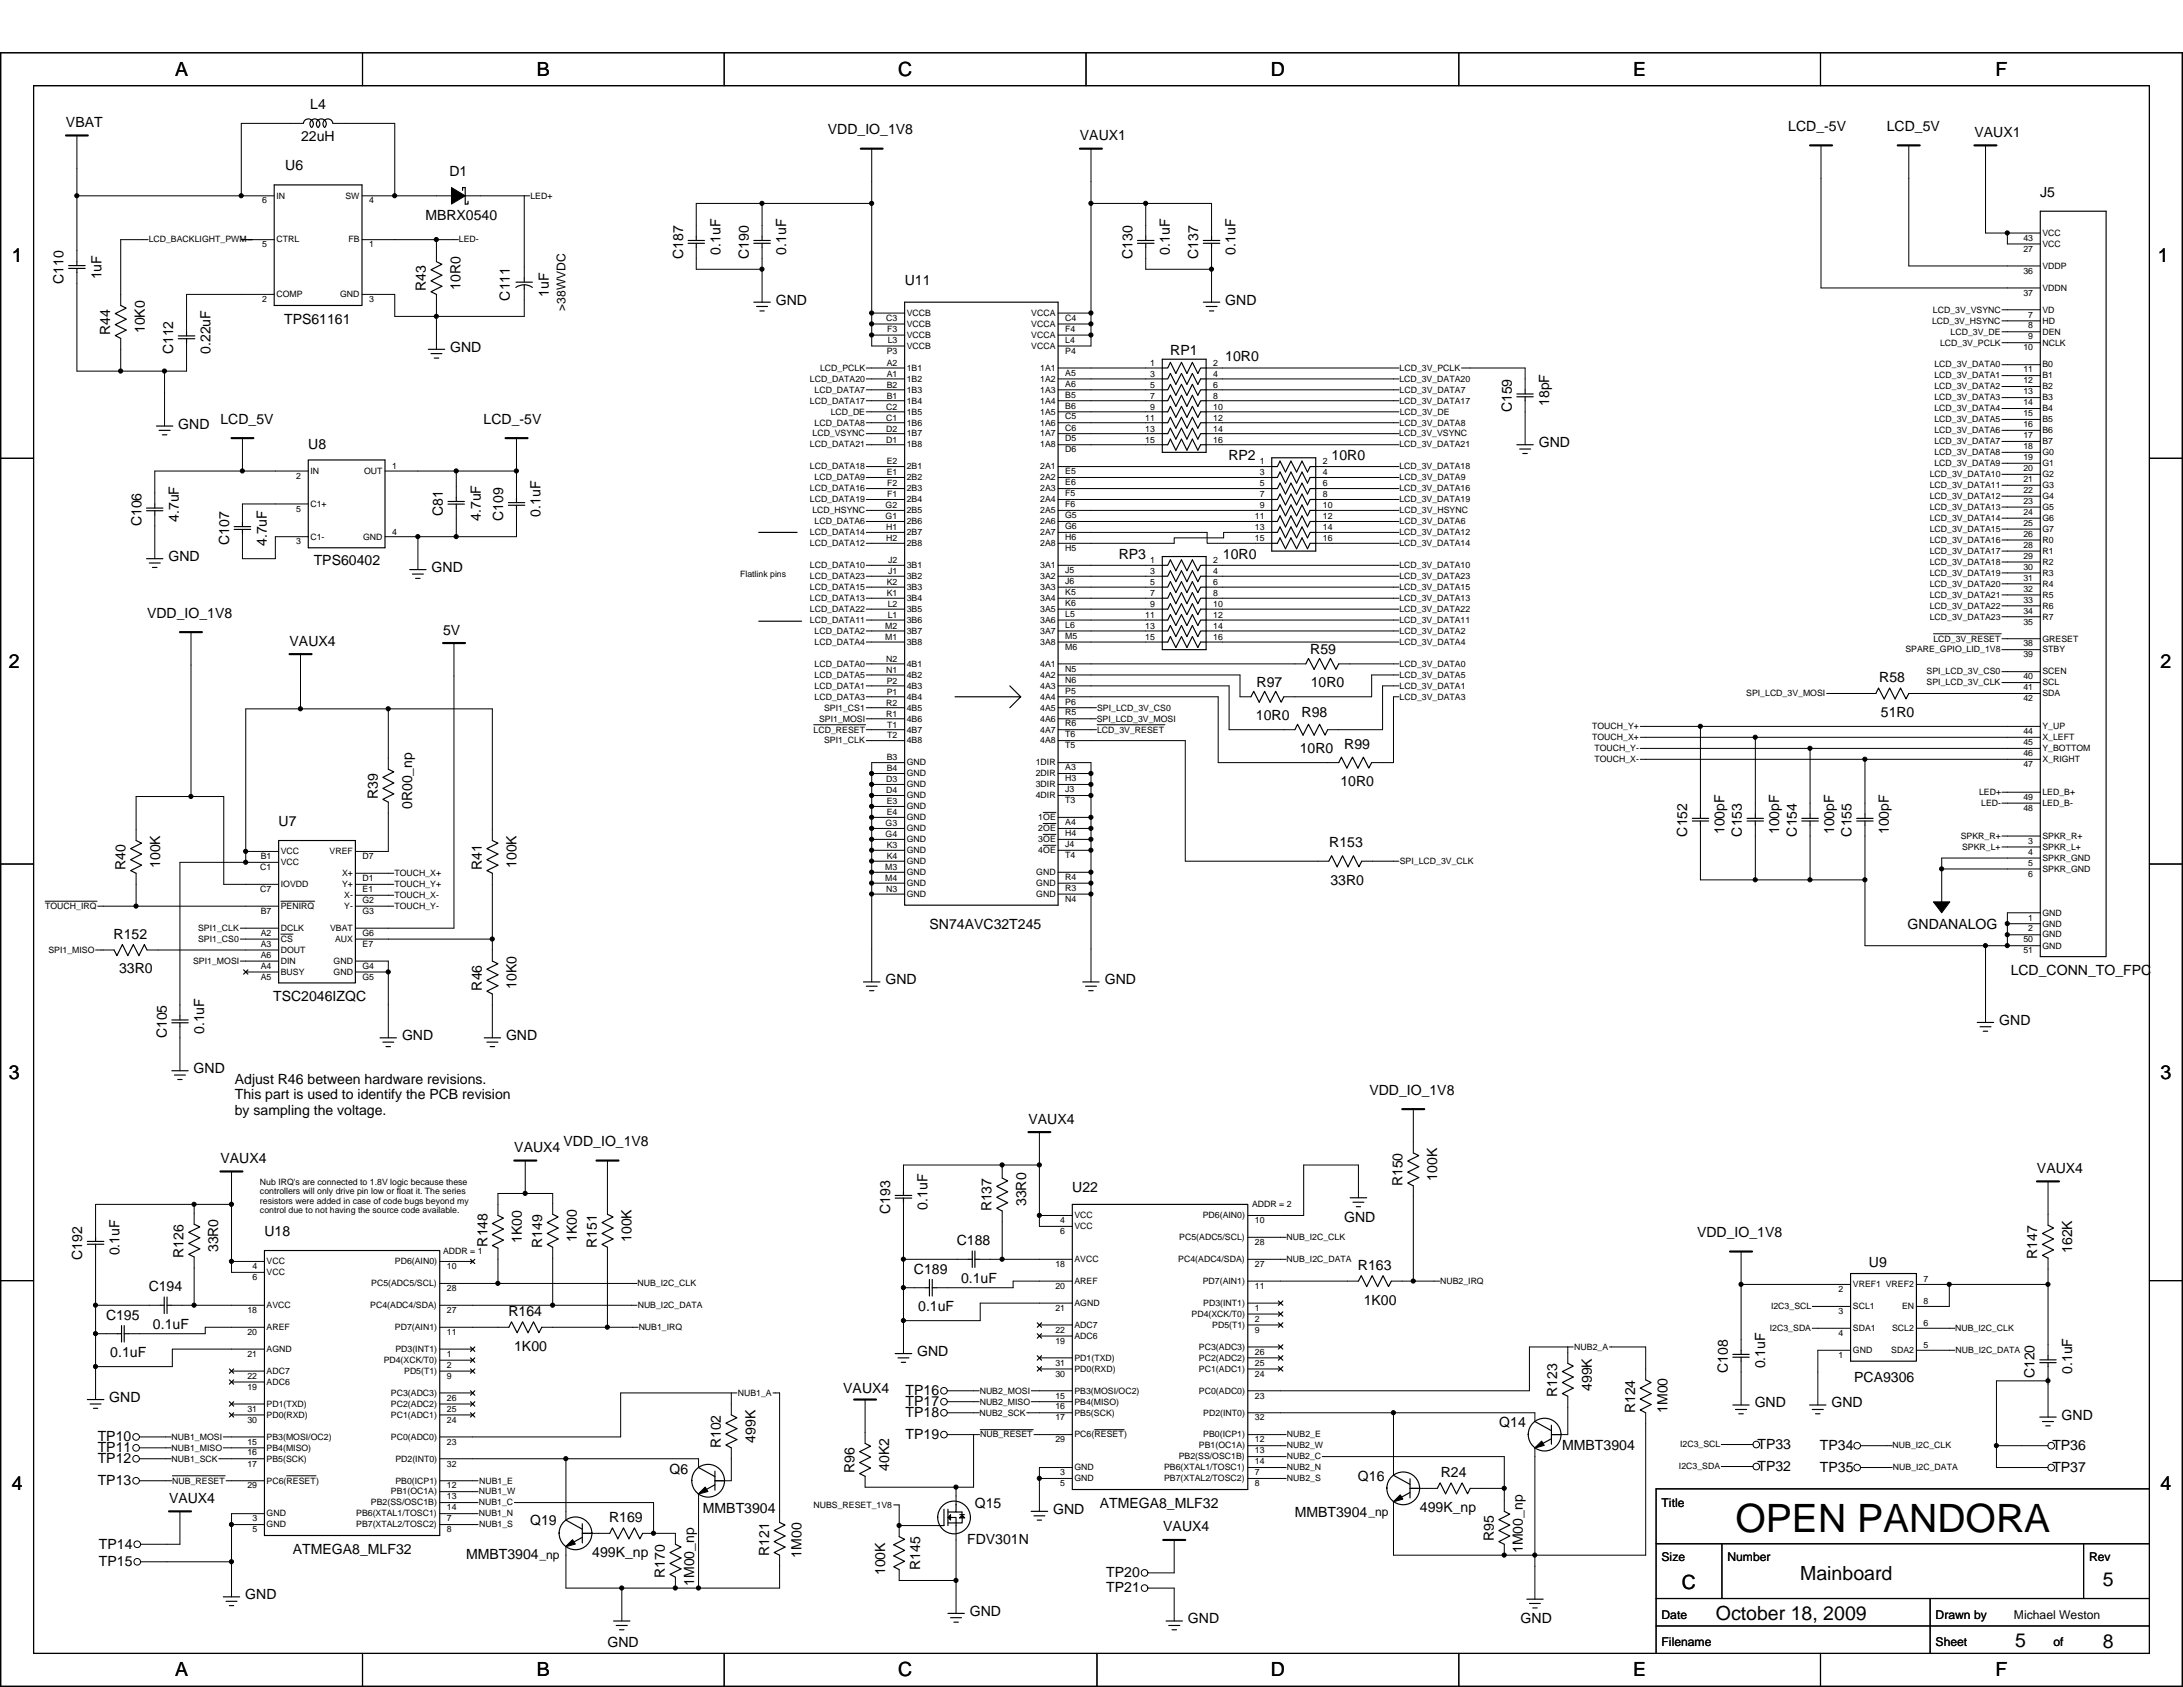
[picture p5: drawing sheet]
<svg xmlns="http://www.w3.org/2000/svg" width="279mm" height="216mm" viewBox="0 0 279 216" stroke-linecap="round" stroke-linejoin="round" font-family="sans-serif">
<defs><g id="words">
<text font-size="5" x="222.1" y="196.1">OPEN PANDORA</text>
<g font-size="2.5">
<text x="22.4" y="9.7">A</text>
<text x="68.7" y="9.7">B</text>
<text x="114.9" y="9.7">C</text>
<text x="162.6" y="9.7">D</text>
<text x="209" y="9.7">E</text>
<text x="255.4" y="9.7">F</text>
<text x="1.5" y="33.5">1</text>
<text x="276.2" y="33.5">1</text>
<text x="1.1" y="85.5">2</text>
<text x="276.5" y="85.5">2</text>
<text x="1.1" y="138.1">3</text>
<text x="276.5" y="138.1">3</text>
<text x="1.5" y="190.7">4</text>
<text x="276.5" y="190.7">4</text>
<text x="215.3" y="203.3">C</text>
<text x="230.4" y="202.2">Mainboard</text>
<text x="269.1" y="203">5</text>
<text x="219.6" y="207.3">October 18, 2009</text>
<text x="22.4" y="214.5">A</text>
<text x="68.7" y="214.5">B</text>
<text x="114.9" y="214.5">C</text>
<text x="162.6" y="214.5">D</text>
<text x="209" y="214.5">E</text>
<text x="255.4" y="214.5">F</text>
<text x="257.9" y="210.8">5</text>
<text x="269.1" y="210.9">8</text>
</g>
<g font-size="1.8">
<text x="8.4" y="16.3">VBAT</text>
<text x="39.7" y="13.9">L4</text>
<text x="106" y="17.2">VDD_IO_1V8</text>
<text x="138.2" y="17.9">VAUX1</text>
<text x="228.9" y="16.8">LCD_-5V</text>
<text x="241.5" y="16.8">LCD_5V</text>
<text x="252.7" y="17.5">VAUX1</text>
<text x="36.5" y="21.8">U6</text>
<text x="38.5" y="18.1">22uH</text>
<text x="57.5" y="22.5">D1</text>
<text x="54.4" y="28.1">MBRX0540</text>
<text x="261.1" y="25.2">J5</text>
<text x="13" y="35.8" transform="rotate(-90 13 35.8)">1uF</text>
<text x="87.4" y="33.1" transform="rotate(-90 87.4 33.1)">C187</text>
<text x="92.2" y="32.6" transform="rotate(-90 92.2 32.6)">0.1uF</text>
<text x="95.8" y="33.1" transform="rotate(-90 95.8 33.1)">C190</text>
<text x="100.6" y="32.6" transform="rotate(-90 100.6 32.6)">0.1uF</text>
<text x="144.9" y="33.1" transform="rotate(-90 144.9 33.1)">C130</text>
<text x="149.7" y="32.6" transform="rotate(-90 149.7 32.6)">0.1uF</text>
<text x="153.4" y="33.1" transform="rotate(-90 153.4 33.1)">C137</text>
<text x="158.1" y="32.6" transform="rotate(-90 158.1 32.6)">0.1uF</text>
<text x="8.1" y="36.3" transform="rotate(-90 8.1 36.3)">C110</text>
<text x="36.4" y="41.4">TPS61161</text>
<text x="54.5" y="37.3" transform="rotate(-90 54.5 37.3)">R43</text>
<text x="58.9" y="37.1" transform="rotate(-90 58.9 37.1)">10R0</text>
<text x="65.3" y="38.5" transform="rotate(-90 65.3 38.5)">C111</text>
<text x="70.2" y="38" transform="rotate(-90 70.2 38)">1uF</text>
<text x="99.3" y="39">GND</text>
<text x="115.8" y="36.5">U11</text>
<text x="156.8" y="39">GND</text>
<text x="14.1" y="42.9" transform="rotate(-90 14.1 42.9)">R44</text>
<text x="18.5" y="42.6" transform="rotate(-90 18.5 42.6)">10K0</text>
<text x="22.2" y="45.3" transform="rotate(-90 22.2 45.3)">C112</text>
<text x="26.9" y="45.3" transform="rotate(-90 26.9 45.3)">0.22uF</text>
<text x="57.6" y="45">GND</text>
<text x="149.8" y="45.4">RP1</text>
<text x="156.8" y="46.1">10R0</text>
<text x="193.5" y="52.8" transform="rotate(-90 193.5 52.8)">C159</text>
<text x="198.3" y="52" transform="rotate(-90 198.3 52)">18pF</text>
<text x="22.8" y="54.8">GND</text>
<text x="28.2" y="54.2">LCD_5V</text>
<text x="39.5" y="57.4">U8</text>
<text x="61.9" y="54.2">LCD_-5V</text>
<text x="157.2" y="58.8">RP2</text>
<text x="170.4" y="58.9">10R0</text>
<text x="197" y="57.2">GND</text>
<text x="18.1" y="67.4" transform="rotate(-90 18.1 67.4)">C106</text>
<text x="21.6" y="71.8">GND</text>
<text x="22.9" y="66.8" transform="rotate(-90 22.9 66.8)">4.7uF</text>
<text x="29.3" y="69.7" transform="rotate(-90 29.3 69.7)">C107</text>
<text x="34.2" y="69.9" transform="rotate(-90 34.2 69.9)">4.7uF</text>
<text x="56.7" y="66" transform="rotate(-90 56.7 66)">C81</text>
<text x="61.5" y="66.7" transform="rotate(-90 61.5 66.7)">4.7uF</text>
<text x="64.4" y="66.7" transform="rotate(-90 64.4 66.7)">C109</text>
<text x="69.2" y="66.1" transform="rotate(-90 69.2 66.1)">0.1uF</text>
<text x="143.2" y="71.5">RP3</text>
<text x="156.5" y="71.5">10R0</text>
<text x="40.2" y="72.3">TPS60402</text>
<text x="55.2" y="73.2">GND</text>
<text x="18.8" y="79.1">VDD_IO_1V8</text>
<text x="37.1" y="82.6">VAUX4</text>
<text x="56.7" y="81.2">5V</text>
<text x="167.7" y="83.7">R59</text>
<text x="160.8" y="87.9">R97</text>
<text x="167.8" y="88">10R0</text>
<text x="240.5" y="87.3">R58</text>
<text x="160.7" y="92.2">10R0</text>
<text x="166.6" y="91.8">R98</text>
<text x="172" y="95.9">R99</text>
<text x="240.7" y="91.8">51R0</text>
<text x="166.3" y="96.4">10R0</text>
<text x="171.6" y="100.6">10R0</text>
<text x="35.7" y="105.7">U7</text>
<text x="48.3" y="102.2" transform="rotate(-90 48.3 102.2)">R39</text>
<text x="52.8" y="103.5" transform="rotate(-90 52.8 103.5)">0R00_np</text>
<text x="215.9" y="107.1" transform="rotate(-90 215.9 107.1)">C152</text>
<text x="220.7" y="106.8" transform="rotate(-90 220.7 106.8)">100pF</text>
<text x="222.9" y="107.1" transform="rotate(-90 222.9 107.1)">C153</text>
<text x="227.7" y="106.8" transform="rotate(-90 227.7 106.8)">100pF</text>
<text x="230" y="107.1" transform="rotate(-90 230 107.1)">C154</text>
<text x="234.8" y="106.8" transform="rotate(-90 234.8 106.8)">100pF</text>
<text x="237" y="107.1" transform="rotate(-90 237 107.1)">C155</text>
<text x="241.8" y="106.8" transform="rotate(-90 241.8 106.8)">100pF</text>
<text x="16.1" y="111.3" transform="rotate(-90 16.1 111.3)">R40</text>
<text x="20.5" y="111.1" transform="rotate(-90 20.5 111.1)">100K</text>
<text x="61.7" y="111.3" transform="rotate(-90 61.7 111.3)">R41</text>
<text x="66.1" y="111.1" transform="rotate(-90 66.1 111.1)">100K</text>
<text x="170.1" y="108.4">R153</text>
<text x="170.3" y="113.2">33R0</text>
<text x="119" y="118.9">SN74AVC32T245</text>
<text x="244.2" y="118.9">GNDANALOG</text>
<text x="14.5" y="120.1">R152</text>
<text x="15.2" y="124.6">33R0</text>
<text x="113.3" y="126">GND</text>
<text x="141.4" y="126">GND</text>
<text x="257.3" y="124.8">LCD_CONN_TO_FPC</text>
<text x="35" y="128.2">TSC2046IZQC</text>
<text x="61.7" y="126.8" transform="rotate(-90 61.7 126.8)">R46</text>
<text x="66.1" y="126.5" transform="rotate(-90 66.1 126.5)">10K0</text>
<text x="255.9" y="131.2">GND</text>
<text x="21.3" y="132.9" transform="rotate(-90 21.3 132.9)">C105</text>
<text x="24.8" y="137.3">GND</text>
<text x="26.1" y="132.3" transform="rotate(-90 26.1 132.3)">0.1uF</text>
<text x="51.5" y="133.1">GND</text>
<text x="64.8" y="133.1">GND</text>
<text x="30.1" y="138.7">Adjust R46 between hardware revisions.</text>
<text x="30.1" y="140.7">This part is used to identify the PCB revision</text>
<text x="30.1" y="142.7">by sampling the voltage.</text>
<text x="131.6" y="143.8">VAUX4</text>
<text x="175.3" y="140.1">VDD_IO_1V8</text>
<text x="28.2" y="148.8">VAUX4</text>
<text x="65.8" y="147.4">VAUX4</text>
<text x="72.1" y="146.7">VDD_IO_1V8</text>
<text x="113.9" y="155.3" transform="rotate(-90 113.9 155.3)">C193</text>
<text x="118.7" y="154.8" transform="rotate(-90 118.7 154.8)">0.1uF</text>
<text x="126.9" y="155" transform="rotate(-90 126.9 155)">R137</text>
<text x="131.3" y="154.3" transform="rotate(-90 131.3 154.3)">33R0</text>
<text x="137.2" y="152.6">U22</text>
<text x="179.5" y="151.8" transform="rotate(-90 179.5 151.8)">R150</text>
<text x="184" y="151.1" transform="rotate(-90 184 151.1)">100K</text>
<text x="260.7" y="150.1">VAUX4</text>
<text x="10.5" y="161.2" transform="rotate(-90 10.5 161.2)">C192</text>
<text x="15.3" y="160.7" transform="rotate(-90 15.3 160.7)">0.1uF</text>
<text x="23.5" y="161" transform="rotate(-90 23.5 161)">R126</text>
<text x="27.9" y="160.3" transform="rotate(-90 27.9 160.3)">33R0</text>
<text x="33.8" y="158.2">U18</text>
<text x="62.4" y="159.5" transform="rotate(-90 62.4 159.5)">R148</text>
<text x="66.8" y="159.1" transform="rotate(-90 66.8 159.1)">1K00</text>
<text x="69.4" y="159.7" transform="rotate(-90 69.4 159.7)">R149</text>
<text x="73.8" y="158.9" transform="rotate(-90 73.8 158.9)">1K00</text>
<text x="76.4" y="159.7" transform="rotate(-90 76.4 159.7)">R151</text>
<text x="80.8" y="158.9" transform="rotate(-90 80.8 158.9)">100K</text>
<text x="122.4" y="159.4">C188</text>
<text x="172" y="156.4">GND</text>
<text x="217.2" y="158.3">VDD_IO_1V8</text>
<text x="260.8" y="161.1" transform="rotate(-90 260.8 161.1)">R147</text>
<text x="265.2" y="160.3" transform="rotate(-90 265.2 160.3)">162K</text>
<text x="19" y="165.2">C194</text>
<text x="117" y="163">C189</text>
<text x="117.5" y="167.8">0.1uF</text>
<text x="123" y="164.1">0.1uF</text>
<text x="173.8" y="162.5">R163</text>
<text x="174.5" y="167">1K00</text>
<text x="239.2" y="162.1">U9</text>
<text x="13.6" y="168.9">C195</text>
<text x="14.1" y="173.7">0.1uF</text>
<text x="19.6" y="170.1">0.1uF</text>
<text x="65.1" y="168.4">R164</text>
<text x="65.8" y="172.8">1K00</text>
<text x="117.4" y="173.5">GND</text>
<text x="14" y="179.4">GND</text>
<text x="107.9" y="178.2">VAUX4</text>
<text x="115.9" y="179.9">TP17</text>
<text x="115.9" y="178.5">TP16</text>
<text x="199.3" y="178.8" transform="rotate(-90 199.3 178.8)">R123</text>
<text x="203.8" y="178" transform="rotate(-90 203.8 178)">499K</text>
<text x="221.1" y="175.7" transform="rotate(-90 221.1 175.7)">C108</text>
<text x="225.9" y="175.1" transform="rotate(-90 225.9 175.1)">0.1uF</text>
<text x="237.3" y="176.8">PCA9306</text>
<text x="260.4" y="176.4" transform="rotate(-90 260.4 176.4)">C120</text>
<text x="265.2" y="175.8" transform="rotate(-90 265.2 175.8)">0.1uF</text>
<text x="12.5" y="184.4">TP10</text>
<text x="12.5" y="185.8">TP11</text>
<text x="92.2" y="185.4" transform="rotate(-90 92.2 185.4)">R102</text>
<text x="96.7" y="184.6" transform="rotate(-90 96.7 184.6)">499K</text>
<text x="115.9" y="184.1">TP19</text>
<text x="115.9" y="181.3">TP18</text>
<text x="191.9" y="182.6">Q14</text>
<text x="199.9" y="185.5">MMBT3904</text>
<text x="209.3" y="180.9" transform="rotate(-90 209.3 180.9)">R124</text>
<text x="213.4" y="180.8" transform="rotate(-90 213.4 180.8)">1M00</text>
<text x="224.6" y="180.1">GND</text>
<text x="224.9" y="185.5">TP33</text>
<text x="232.9" y="185.6">TP34</text>
<text x="234.4" y="180.1">GND</text>
<text x="262.7" y="185.6">TP36</text>
<text x="263.9" y="181.7">GND</text>
<text x="12.5" y="187.2">TP12</text>
<text x="12.5" y="190">TP13</text>
<text x="85.7" y="188.6">Q6</text>
<text x="109.4" y="188.5" transform="rotate(-90 109.4 188.5)">R96</text>
<text x="113.8" y="188.3" transform="rotate(-90 113.8 188.3)">40K2</text>
<text x="173.8" y="189.5">Q16</text>
<text x="184.4" y="189">R24</text>
<text x="224.9" y="188.3">TP32</text>
<text x="232.9" y="188.4">TP35</text>
<text x="262.7" y="188.4">TP37</text>
<text x="21.6" y="192.3">VAUX4</text>
<text x="67.9" y="195.2">Q19</text>
<text x="78" y="194.8">R169</text>
<text x="90" y="193.7">MMBT3904</text>
<text x="123.8" y="197.6">FDV301N</text>
<text x="124.8" y="193">Q15</text>
<text x="134.8" y="193.7">GND</text>
<text x="140.8" y="193">ATMEGA8_MLF32</text>
<text x="148.9" y="196">VAUX4</text>
<text x="165.7" y="194.1">MMBT3904</text>
<text x="181.7" y="193.5">499K_np</text>
<text x="191.2" y="197.2" transform="rotate(-90 191.2 197.2)">R95</text>
<text x="12.7" y="200.4">TP15</text>
<text x="12.7" y="198.2">TP14</text>
<text x="37.5" y="198.9">ATMEGA8_MLF32</text>
<text x="59.6" y="199.6">MMBT3904</text>
<text x="75.8" y="199.2">499K_np</text>
<text x="85.1" y="201.9" transform="rotate(-90 85.1 201.9)">R170</text>
<text x="88.8" y="203" transform="rotate(-90 88.8 203)">1M00_np</text>
<text x="98.4" y="199.1" transform="rotate(-90 98.4 199.1)">R121</text>
<text x="102.6" y="199.3" transform="rotate(-90 102.6 199.3)">1M00</text>
<text x="113.3" y="201.6" transform="rotate(-90 113.3 201.6)">100K</text>
<text x="117.8" y="200.9" transform="rotate(-90 117.8 200.9)">R145</text>
<text x="141.6" y="203.8">TP21</text>
<text x="141.6" y="201.8">TP20</text>
<text x="194.9" y="198.8" transform="rotate(-90 194.9 198.8)">1M00_np</text>
<text x="31.4" y="204.7">GND</text>
<text x="124.1" y="206.8">GND</text>
<text x="152" y="207.8">GND</text>
<text x="194.6" y="207.7">GND</text>
<text x="77.7" y="210.8">GND</text>
</g>
<g font-size="1.6">
<text x="72.4" y="39.8" transform="rotate(-90 72.4 39.8)">&gt;38WVDC</text>
<text x="175.1" y="194.1">_np</text>
<text x="212.7" y="192.8">Title</text>
<text x="69" y="199.5">_np</text>
<text x="212.7" y="199.8">Size</text>
<text x="221.1" y="199.8">Number</text>
<text x="267.4" y="199.8">Rev</text>
<text x="212.7" y="207.2">Date</text>
<text x="247.7" y="207.2">Drawn by</text>
<text x="257.8" y="207.2">Michael Weston</text>
<text x="212.7" y="210.7">Filename</text>
<text x="247.7" y="210.7">Sheet</text>
<text x="262.8" y="210.7">of</text>
</g>
<g font-size="1.1">
<text x="33.5" y="26">6</text>
<text x="35.4" y="25.4">IN</text>
<text x="44.2" y="25.4">SW</text>
<text x="47.2" y="26">4</text>
<text x="67.9" y="25.4">LED+</text>
<text x="19" y="31">LCD_BACKLIGHT_PWM</text>
<text x="33.5" y="31.7">5</text>
<text x="35.4" y="31">CTRL</text>
<text x="44.6" y="31">FB</text>
<text x="47.2" y="31.7">1</text>
<text x="58.7" y="31">LED-</text>
<text x="259" y="30.8">43</text>
<text x="259" y="32.2">27</text>
<text x="259" y="35">36</text>
<text x="261.4" y="30.2">VCC</text>
<text x="261.4" y="31.6">VCC</text>
<text x="261.4" y="34.4">VDDP</text>
<text x="33.5" y="38.7">2</text>
<text x="35.4" y="38">COMP</text>
<text x="43.5" y="38">GND</text>
<text x="47.2" y="38.7">3</text>
<text x="113.4" y="41.1">C3</text>
<text x="116.1" y="40.4">VCCB</text>
<text x="116.1" y="41.8">VCCB</text>
<text x="132" y="41.8">VCCA</text>
<text x="132" y="40.4">VCCA</text>
<text x="136.3" y="41.1">C4</text>
<text x="247.3" y="41.4">LCD_3V_HSYNC</text>
<text x="247.4" y="40">LCD_3V_VSYNC</text>
<text x="259" y="37.8">37</text>
<text x="259.6" y="40.6">7</text>
<text x="261.4" y="41.4">HD</text>
<text x="261.4" y="40">VD</text>
<text x="261.4" y="37.2">VDDN</text>
<text x="105" y="47.4">LCD_PCLK</text>
<text x="113.5" y="46.8">A2</text>
<text x="113.5" y="45.3">P3</text>
<text x="113.5" y="42.5">F3</text>
<text x="113.6" y="43.9">L3</text>
<text x="116.1" y="47.4">1B1</text>
<text x="116.1" y="44.6">VCCB</text>
<text x="116.1" y="43.2">VCCB</text>
<text x="132" y="43.2">VCCA</text>
<text x="132" y="44.6">VCCA</text>
<text x="133.1" y="47.4">1A1</text>
<text x="136.3" y="43.9">L4</text>
<text x="136.3" y="42.5">F4</text>
<text x="136.3" y="45.3">P4</text>
<text x="147.2" y="46.8">1</text>
<text x="155.3" y="46.8">2</text>
<text x="179.1" y="47.4">LCD_3V_PCLK</text>
<text x="247.6" y="47">LCD_3V_DATA0</text>
<text x="248.3" y="44.2">LCD_3V_PCLK</text>
<text x="249.7" y="42.8">LCD_3V_DE</text>
<text x="259" y="47.6">11</text>
<text x="259" y="44.9">10</text>
<text x="259.6" y="43.4">9</text>
<text x="259.6" y="42">8</text>
<text x="261.4" y="42.8">DEN</text>
<text x="261.4" y="47">B0</text>
<text x="261.4" y="44.2">NCLK</text>
<text x="103.7" y="51.6">LCD_DATA17</text>
<text x="103.7" y="48.9">LCD_DATA20</text>
<text x="104.3" y="50.2">LCD_DATA7</text>
<text x="106.3" y="53.1">LCD_DE</text>
<text x="113.4" y="52.4">C2</text>
<text x="113.4" y="53.8">C1</text>
<text x="113.5" y="48.2">A1</text>
<text x="113.5" y="49.6">B2</text>
<text x="113.5" y="51">B1</text>
<text x="116.1" y="53.1">1B5</text>
<text x="116.1" y="48.9">1B2</text>
<text x="116.1" y="50.2">1B3</text>
<text x="116.1" y="51.6">1B4</text>
<text x="133.1" y="51.6">1A4</text>
<text x="133.1" y="48.9">1A2</text>
<text x="133.1" y="50.2">1A3</text>
<text x="133.1" y="53.1">1A5</text>
<text x="136.3" y="52.3">B6</text>
<text x="136.3" y="48.1">A5</text>
<text x="136.3" y="49.5">A6</text>
<text x="136.3" y="50.9">B5</text>
<text x="136.3" y="53.7">C5</text>
<text x="146.6" y="53.8">11</text>
<text x="147.2" y="49.6">5</text>
<text x="147.2" y="51">7</text>
<text x="147.2" y="52.4">9</text>
<text x="147.2" y="48.2">3</text>
<text x="155.3" y="53.8">12</text>
<text x="155.3" y="49.6">6</text>
<text x="155.3" y="52.4">10</text>
<text x="155.3" y="51">8</text>
<text x="155.3" y="48.2">4</text>
<text x="179.1" y="51.6">LCD_3V_DATA17</text>
<text x="179.1" y="48.9">LCD_3V_DATA20</text>
<text x="179.1" y="50.2">LCD_3V_DATA7</text>
<text x="179.2" y="53.1">LCD_3V_DE</text>
<text x="247.6" y="52.6">LCD_3V_DATA4</text>
<text x="247.6" y="48.4">LCD_3V_DATA1</text>
<text x="247.6" y="49.8">LCD_3V_DATA2</text>
<text x="247.6" y="51.2">LCD_3V_DATA3</text>
<text x="259" y="51.9">14</text>
<text x="259" y="53.3">15</text>
<text x="259" y="50.5">13</text>
<text x="259" y="49.1">12</text>
<text x="261.4" y="51.2">B3</text>
<text x="261.4" y="52.6">B4</text>
<text x="261.4" y="49.8">B2</text>
<text x="261.4" y="48.4">B1</text>
<text x="103.7" y="57.3">LCD_DATA21</text>
<text x="104" y="55.9">LCD_VSYNC</text>
<text x="104.3" y="54.5">LCD_DATA8</text>
<text x="113.4" y="56.6">D1</text>
<text x="113.4" y="55.2">D2</text>
<text x="113.5" y="59.4">E2</text>
<text x="116.1" y="57.3">1B8</text>
<text x="116.1" y="54.5">1B6</text>
<text x="116.1" y="55.9">1B7</text>
<text x="133.1" y="55.9">1A7</text>
<text x="133.1" y="54.5">1A6</text>
<text x="133.1" y="57.3">1A8</text>
<text x="136.3" y="56.5">D5</text>
<text x="136.3" y="55.1">C6</text>
<text x="136.3" y="57.9">D6</text>
<text x="146.6" y="55.2">13</text>
<text x="146.6" y="56.6">15</text>
<text x="155.3" y="56.6">16</text>
<text x="155.3" y="55.2">14</text>
<text x="161.2" y="59.4">1</text>
<text x="169.3" y="59.4">2</text>
<text x="179.1" y="55.9">LCD_3V_VSYNC</text>
<text x="179.1" y="57.3">LCD_3V_DATA21</text>
<text x="179.1" y="54.5">LCD_3V_DATA8</text>
<text x="247.6" y="56.8">LCD_3V_DATA7</text>
<text x="247.6" y="58.3">LCD_3V_DATA8</text>
<text x="247.6" y="54">LCD_3V_DATA5</text>
<text x="247.6" y="59.6">LCD_3V_DATA9</text>
<text x="247.6" y="55.4">LCD_3V_DATA6</text>
<text x="259" y="56.1">17</text>
<text x="259" y="58.9">19</text>
<text x="259" y="54.7">16</text>
<text x="259" y="57.5">18</text>
<text x="261.4" y="59.6">G1</text>
<text x="261.4" y="55.4">B6</text>
<text x="261.4" y="58.3">G0</text>
<text x="261.4" y="54">B5</text>
<text x="261.4" y="56.8">B7</text>
<text x="37.9" y="61.3">2</text>
<text x="37.9" y="65.5">5</text>
<text x="39.7" y="60.6">IN</text>
<text x="39.7" y="64.8">C1+</text>
<text x="46.6" y="60.6">OUT</text>
<text x="50.2" y="60">1</text>
<text x="103.7" y="64.3">LCD_DATA19</text>
<text x="103.7" y="60.1">LCD_DATA18</text>
<text x="103.7" y="62.9">LCD_DATA16</text>
<text x="104" y="65.7">LCD_HSYNC</text>
<text x="104.3" y="61.5">LCD_DATA9</text>
<text x="113.3" y="65">G2</text>
<text x="113.5" y="60.8">E1</text>
<text x="113.5" y="62.3">F2</text>
<text x="113.5" y="63.6">F1</text>
<text x="116.1" y="65.7">2B5</text>
<text x="116.1" y="62.9">2B3</text>
<text x="116.1" y="64.3">2B4</text>
<text x="116.1" y="61.5">2B2</text>
<text x="116.1" y="60.1">2B1</text>
<text x="133.1" y="64.3">2A4</text>
<text x="133.1" y="60.1">2A1</text>
<text x="133.1" y="61.5">2A2</text>
<text x="133.1" y="62.9">2A3</text>
<text x="133.1" y="65.7">2A5</text>
<text x="136.3" y="64.9">F6</text>
<text x="136.3" y="60.7">E5</text>
<text x="136.3" y="62.1">E6</text>
<text x="136.3" y="63.5">F5</text>
<text x="161.2" y="62.3">5</text>
<text x="161.2" y="63.6">7</text>
<text x="161.2" y="65">9</text>
<text x="161.2" y="60.8">3</text>
<text x="169.3" y="62.3">6</text>
<text x="169.3" y="65">10</text>
<text x="169.3" y="63.6">8</text>
<text x="169.3" y="60.8">4</text>
<text x="179.1" y="64.3">LCD_3V_DATA19</text>
<text x="179.1" y="60.1">LCD_3V_DATA18</text>
<text x="179.1" y="62.9">LCD_3V_DATA16</text>
<text x="179.1" y="65.7">LCD_3V_HSYNC</text>
<text x="179.1" y="61.5">LCD_3V_DATA9</text>
<text x="247" y="65.3">LCD_3V_DATA13</text>
<text x="247" y="61">LCD_3V_DATA10</text>
<text x="247" y="62.5">LCD_3V_DATA11</text>
<text x="247" y="63.9">LCD_3V_DATA12</text>
<text x="259" y="64.5">23</text>
<text x="259" y="60.3">20</text>
<text x="259" y="65.9">24</text>
<text x="259" y="63.1">22</text>
<text x="259" y="61.7">21</text>
<text x="261.4" y="63.9">G4</text>
<text x="261.4" y="65.3">G5</text>
<text x="261.4" y="62.5">G3</text>
<text x="261.4" y="61">G2</text>
<text x="37.9" y="69.7">3</text>
<text x="39.7" y="69">C1-</text>
<text x="46.5" y="69">GND</text>
<text x="50.2" y="68.4">4</text>
<text x="103.7" y="68.5">LCD_DATA14</text>
<text x="103.7" y="69.9">LCD_DATA12</text>
<text x="104.3" y="67.1">LCD_DATA6</text>
<text x="113.3" y="66.5">G1</text>
<text x="113.4" y="69.3">H2</text>
<text x="113.4" y="67.9">H1</text>
<text x="116.1" y="67.1">2B6</text>
<text x="116.1" y="69.9">2B8</text>
<text x="116.1" y="68.5">2B7</text>
<text x="133.1" y="68.5">2A7</text>
<text x="133.1" y="67.1">2A6</text>
<text x="133.1" y="69.9">2A8</text>
<text x="136.3" y="69.1">H6</text>
<text x="136.3" y="66.3">G5</text>
<text x="136.3" y="67.7">G6</text>
<text x="136.3" y="70.5">H5</text>
<text x="160.6" y="66.5">11</text>
<text x="160.6" y="67.9">13</text>
<text x="160.6" y="69.3">15</text>
<text x="169.3" y="66.5">12</text>
<text x="169.3" y="69.3">16</text>
<text x="169.3" y="67.9">14</text>
<text x="179.1" y="68.5">LCD_3V_DATA12</text>
<text x="179.1" y="69.9">LCD_3V_DATA14</text>
<text x="179.1" y="67.1">LCD_3V_DATA6</text>
<text x="247" y="69.5">LCD_3V_DATA16</text>
<text x="247" y="70.9">LCD_3V_DATA17</text>
<text x="247" y="66.7">LCD_3V_DATA14</text>
<text x="247" y="68.1">LCD_3V_DATA15</text>
<text x="259" y="68.7">26</text>
<text x="259" y="70.1">28</text>
<text x="259" y="71.5">29</text>
<text x="259" y="67.3">25</text>
<text x="261.4" y="68.1">G7</text>
<text x="261.4" y="69.5">R0</text>
<text x="261.4" y="70.9">R1</text>
<text x="261.4" y="66.7">G6</text>
<text x="94.7" y="73.9">Flatlink pins</text>
<text x="103.7" y="76.9">LCD_DATA13</text>
<text x="103.7" y="72.7">LCD_DATA10</text>
<text x="103.7" y="74.1">LCD_DATA23</text>
<text x="103.7" y="75.5">LCD_DATA15</text>
<text x="113.5" y="74.9">K2</text>
<text x="113.5" y="76.3">K1</text>
<text x="113.6" y="77.7">L2</text>
<text x="113.7" y="73.5">J1</text>
<text x="113.7" y="72.1">J2</text>
<text x="116.1" y="74.1">3B2</text>
<text x="116.1" y="72.7">3B1</text>
<text x="116.1" y="75.5">3B3</text>
<text x="116.1" y="76.9">3B4</text>
<text x="133.1" y="76.9">3A4</text>
<text x="133.1" y="72.7">3A1</text>
<text x="133.1" y="74.1">3A2</text>
<text x="133.1" y="75.5">3A3</text>
<text x="136.3" y="77.5">K6</text>
<text x="136.3" y="73.3">J5</text>
<text x="136.3" y="74.7">J6</text>
<text x="136.3" y="76.1">K5</text>
<text x="147.2" y="74.9">5</text>
<text x="147.2" y="76.3">7</text>
<text x="147.2" y="77.7">9</text>
<text x="147.2" y="72.1">1</text>
<text x="147.2" y="73.5">3</text>
<text x="155.3" y="74.9">6</text>
<text x="155.3" y="77.7">10</text>
<text x="155.3" y="76.3">8</text>
<text x="155.3" y="72.1">2</text>
<text x="155.3" y="73.5">4</text>
<text x="179.1" y="76.9">LCD_3V_DATA13</text>
<text x="179.1" y="74.1">LCD_3V_DATA23</text>
<text x="179.1" y="72.7">LCD_3V_DATA10</text>
<text x="179.1" y="75.5">LCD_3V_DATA15</text>
<text x="247" y="77.9">LCD_3V_DATA22</text>
<text x="247" y="73.7">LCD_3V_DATA19</text>
<text x="247" y="75.1">LCD_3V_DATA20</text>
<text x="247" y="76.5">LCD_3V_DATA21</text>
<text x="247" y="72.3">LCD_3V_DATA18</text>
<text x="259" y="77.1">33</text>
<text x="259" y="72.9">30</text>
<text x="259" y="75.7">32</text>
<text x="259" y="74.3">31</text>
<text x="261.4" y="76.5">R5</text>
<text x="261.4" y="72.3">R2</text>
<text x="261.4" y="77.9">R6</text>
<text x="261.4" y="75.1">R4</text>
<text x="261.4" y="73.7">R3</text>
<text x="103.7" y="78.3">LCD_DATA22</text>
<text x="103.7" y="79.7">LCD_DATA11</text>
<text x="104.3" y="82.5">LCD_DATA4</text>
<text x="104.3" y="81.1">LCD_DATA2</text>
<text x="113.3" y="81.9">M1</text>
<text x="113.3" y="80.5">M2</text>
<text x="113.6" y="79.1">L1</text>
<text x="116.1" y="82.5">3B8</text>
<text x="116.1" y="81.1">3B7</text>
<text x="116.1" y="78.3">3B5</text>
<text x="116.1" y="79.7">3B6</text>
<text x="133.1" y="81.1">3A7</text>
<text x="133.1" y="78.3">3A5</text>
<text x="133.1" y="79.7">3A6</text>
<text x="133.1" y="82.5">3A8</text>
<text x="136.3" y="81.7">M5</text>
<text x="136.3" y="79">L5</text>
<text x="136.3" y="80.3">L6</text>
<text x="136.3" y="83.1">M6</text>
<text x="146.6" y="79.1">11</text>
<text x="146.6" y="80.5">13</text>
<text x="146.6" y="81.9">15</text>
<text x="155.3" y="79.1">12</text>
<text x="155.3" y="81.9">16</text>
<text x="155.3" y="80.5">14</text>
<text x="179.1" y="78.3">LCD_3V_DATA22</text>
<text x="179.1" y="79.7">LCD_3V_DATA11</text>
<text x="179.1" y="82.5">LCD_3V_DATA4</text>
<text x="179.1" y="81.1">LCD_3V_DATA2</text>
<text x="243.9" y="83.5">SPARE_GPIO_LID_1V8</text>
<text x="247" y="79.3">LCD_3V_DATA23</text>
<text x="247.5" y="82.1">LCD_3V_RESET</text>
<text x="259" y="79.9">35</text>
<text x="259" y="78.5">34</text>
<text x="259" y="82.7">38</text>
<text x="261.4" y="83.5">STBY</text>
<text x="261.4" y="79.3">R7</text>
<text x="261.4" y="82.1">GRESET</text>
<text x="104.3" y="89.5">LCD_DATA3</text>
<text x="104.3" y="86.7">LCD_DATA5</text>
<text x="104.3" y="85.3">LCD_DATA0</text>
<text x="104.3" y="88.1">LCD_DATA1</text>
<text x="113.4" y="86.1">N1</text>
<text x="113.4" y="84.7">N2</text>
<text x="113.5" y="87.5">P2</text>
<text x="113.5" y="88.9">P1</text>
<text x="116.1" y="86.7">4B2</text>
<text x="116.1" y="85.3">4B1</text>
<text x="116.1" y="88.1">4B3</text>
<text x="116.1" y="89.5">4B4</text>
<text x="133.1" y="89.5">4A4</text>
<text x="133.1" y="85.3">4A1</text>
<text x="133.1" y="88.1">4A3</text>
<text x="133.1" y="86.7">4A2</text>
<text x="136.3" y="86">N5</text>
<text x="136.3" y="88.8">P5</text>
<text x="136.3" y="87.4">N6</text>
<text x="179.1" y="89.5">LCD_3V_DATA3</text>
<text x="179.1" y="86.7">LCD_3V_DATA5</text>
<text x="179.1" y="85.3">LCD_3V_DATA0</text>
<text x="179.1" y="88.1">LCD_3V_DATA1</text>
<text x="223.5" y="89.1">SPI_LCD_3V_MOSI</text>
<text x="246.6" y="86.3">SPI_LCD_3V_CS0</text>
<text x="246.6" y="87.7">SPI_LCD_3V_CLK</text>
<text x="259" y="89.7">42</text>
<text x="259" y="88.3">41</text>
<text x="259" y="84.1">39</text>
<text x="259" y="86.9">40</text>
<text x="261.4" y="89.1">SDA</text>
<text x="261.4" y="87.7">SCL</text>
<text x="261.4" y="86.3">SCEN</text>
<text x="104.1" y="93.7">LCD_RESET</text>
<text x="104.8" y="92.4">SPI1_MOSI</text>
<text x="105.5" y="95.1">SPI1_CLK</text>
<text x="105.5" y="90.9">SPI1_CS1</text>
<text x="113.4" y="90.3">R2</text>
<text x="113.4" y="91.7">R1</text>
<text x="113.5" y="94.5">T2</text>
<text x="113.5" y="93.1">T1</text>
<text x="116.1" y="90.9">4B5</text>
<text x="116.1" y="92.4">4B6</text>
<text x="116.1" y="95.1">4B8</text>
<text x="116.1" y="93.7">4B7</text>
<text x="133.1" y="93.7">4A7</text>
<text x="133.1" y="90.9">4A5</text>
<text x="133.1" y="92.4">4A6</text>
<text x="133.1" y="95.1">4A8</text>
<text x="136.3" y="94.4">T6</text>
<text x="136.3" y="90.2">P6</text>
<text x="136.3" y="91.6">R5</text>
<text x="136.3" y="93">R6</text>
<text x="136.3" y="95.8">T5</text>
<text x="140.4" y="92.4">SPI_LCD_3V_MOSI</text>
<text x="140.4" y="93.7">LCD_3V_RESET</text>
<text x="140.4" y="90.9">SPI_LCD_3V_CS0</text>
<text x="203.8" y="94.7">TOUCH_X+</text>
<text x="203.8" y="93.3">TOUCH_Y+</text>
<text x="259" y="94">44</text>
<text x="259" y="95.4">45</text>
<text x="261.4" y="93.3">Y_UP</text>
<text x="261.4" y="94.7">X_LEFT</text>
<text x="113.4" y="100.1">D3</text>
<text x="113.4" y="101.5">D4</text>
<text x="113.5" y="98.7">B4</text>
<text x="113.5" y="97.3">B3</text>
<text x="116.1" y="100.8">GND</text>
<text x="116.1" y="99.4">GND</text>
<text x="116.1" y="98">GND</text>
<text x="132.6" y="98">1DIR</text>
<text x="132.6" y="99.4">2DIR</text>
<text x="132.6" y="100.8">3DIR</text>
<text x="136.3" y="98.6">A3</text>
<text x="136.3" y="100">H3</text>
<text x="136.3" y="101.4">J3</text>
<text x="204.1" y="96.1">TOUCH_Y-</text>
<text x="204.1" y="97.5">TOUCH_X-</text>
<text x="253.3" y="101.7">LED+</text>
<text x="259" y="98.2">47</text>
<text x="259" y="96.8">46</text>
<text x="261.4" y="101.7">LED_B+</text>
<text x="261.4" y="97.5">X_RIGHT</text>
<text x="261.4" y="96.1">Y_BOTTOM</text>
<text x="113.3" y="107.1">G4</text>
<text x="113.3" y="105.7">G3</text>
<text x="113.5" y="102.9">E3</text>
<text x="113.5" y="104.3">E4</text>
<text x="116.1" y="107.8">GND</text>
<text x="116.1" y="106.4">GND</text>
<text x="116.1" y="102.2">GND</text>
<text x="116.1" y="103.6">GND</text>
<text x="116.1" y="105">GND</text>
<text x="132.6" y="102.2">4DIR</text>
<text x="132.9" y="106.4">2OE</text>
<text x="132.9" y="105">1OE</text>
<text x="132.9" y="107.8">3OE</text>
<text x="136.3" y="107">H4</text>
<text x="136.3" y="102.8">T3</text>
<text x="136.3" y="105.6">A4</text>
<text x="251" y="107.4">SPKR_R+</text>
<text x="253.6" y="103.1">LED-</text>
<text x="259" y="102.4">49</text>
<text x="259" y="103.8">48</text>
<text x="259.6" y="108">3</text>
<text x="261.4" y="107.4">SPKR_R+</text>
<text x="261.4" y="103.1">LED_B-</text>
<text x="33.3" y="111.4">C1</text>
<text x="33.4" y="109.9">B1</text>
<text x="35.9" y="110.7">VCC</text>
<text x="35.9" y="113.5">IOVDD</text>
<text x="35.9" y="109.3">VCC</text>
<text x="42.2" y="109.3">VREF</text>
<text x="43.8" y="112.1">X+</text>
<text x="43.8" y="113.5">Y+</text>
<text x="46.4" y="112.8">D1</text>
<text x="46.4" y="109.9">D7</text>
<text x="50.5" y="112.1">TOUCH_X+</text>
<text x="50.5" y="113.5">TOUCH_Y+</text>
<text x="113.3" y="111.4">M3</text>
<text x="113.3" y="112.8">M4</text>
<text x="113.5" y="108.5">K3</text>
<text x="113.5" y="109.9">K4</text>
<text x="116.1" y="112">GND</text>
<text x="116.1" y="113.4">GND</text>
<text x="116.1" y="109.2">GND</text>
<text x="116.1" y="110.6">GND</text>
<text x="132.6" y="113.4">GND</text>
<text x="132.6" y="112">GND</text>
<text x="132.9" y="109.2">4OE</text>
<text x="136.3" y="108.4">J4</text>
<text x="136.3" y="109.8">T4</text>
<text x="136.3" y="112.6">R4</text>
<text x="179.2" y="110.6">SPI_LCD_3V_CLK</text>
<text x="251.1" y="108.8">SPKR_L+</text>
<text x="259.6" y="110.8">5</text>
<text x="259.6" y="109.4">4</text>
<text x="259.6" y="112.2">6</text>
<text x="261.4" y="110.2">SPKR_GND</text>
<text x="261.4" y="108.8">SPKR_L+</text>
<text x="261.4" y="111.6">SPKR_GND</text>
<text x="5.8" y="116.3">TOUCH_IRQ</text>
<text x="25.4" y="119.1">SPI1_CLK</text>
<text x="33.3" y="114.2">C7</text>
<text x="33.4" y="117">B7</text>
<text x="33.4" y="119.8">A2</text>
<text x="35.9" y="116.3">PENIRQ</text>
<text x="35.9" y="119.1">DCLK</text>
<text x="42.2" y="119.1">VBAT</text>
<text x="44.1" y="116.3">Y-</text>
<text x="44.1" y="114.9">X-</text>
<text x="46.4" y="117">G3</text>
<text x="46.4" y="119.8">G6</text>
<text x="46.4" y="115.6">G2</text>
<text x="46.4" y="114.2">E1</text>
<text x="50.5" y="116.3">TOUCH_Y-</text>
<text x="50.5" y="114.9">TOUCH_X-</text>
<text x="113.4" y="114.2">N3</text>
<text x="116.1" y="114.8">GND</text>
<text x="132.6" y="114.8">GND</text>
<text x="136.3" y="115.4">N4</text>
<text x="136.3" y="114">R3</text>
<text x="259.6" y="119.2">2</text>
<text x="259.6" y="117.8">1</text>
<text x="261.4" y="118.6">GND</text>
<text x="261.4" y="117.2">GND</text>
<text x="261.4" y="120">GND</text>
<text x="6.2" y="121.9">SPI1_MISO</text>
<text x="24.7" y="123.4">SPI1_MOSI</text>
<text x="25.4" y="120.5">SPI1_CS0</text>
<text x="33.4" y="125.4">A5</text>
<text x="33.4" y="121.2">A3</text>
<text x="33.4" y="124">A4</text>
<text x="33.4" y="122.6">A6</text>
<text x="35.9" y="124.8">BUSY</text>
<text x="35.9" y="120.5">CS</text>
<text x="35.9" y="123.4">DIN</text>
<text x="35.9" y="121.9">DOUT</text>
<text x="42.7" y="124.8">GND</text>
<text x="42.7" y="123.4">GND</text>
<text x="42.9" y="120.5">AUX</text>
<text x="46.4" y="125.4">G5</text>
<text x="46.4" y="121.2">E7</text>
<text x="46.4" y="124">G4</text>
<text x="259" y="122">51</text>
<text x="259" y="120.6">50</text>
<text x="261.4" y="121.4">GND</text>
<text x="33.3" y="151.6">Nub IRQ's are connected to 1.8V logic because these</text>
<text x="33.3" y="152.8">controllers will only drive pin low or float it. The series</text>
<text x="33.3" y="154.1">resistors were added in case of code bugs beyond my</text>
<text x="33.3" y="155.3">control due to not having the source code available.</text>
<text x="137.5" y="155.9">VCC</text>
<text x="153.9" y="155.9">PD6(AIN0)</text>
<text x="160.3" y="154.4">ADDR = 2</text>
<text x="34.1" y="161.8">VCC</text>
<text x="50.5" y="161.8">PD6(AIN0)</text>
<text x="56.7" y="160.5">ADDR = 1</text>
<text x="135.7" y="156.5">4</text>
<text x="135.7" y="157.9">6</text>
<text x="137.5" y="157.3">VCC</text>
<text x="137.5" y="161.5">AVCC</text>
<text x="150.8" y="161.5">PC4(ADC4/SDA)</text>
<text x="150.9" y="158.7">PC5(ADC5/SCL)</text>
<text x="160.6" y="156.5">10</text>
<text x="160.6" y="159.3">28</text>
<text x="164.7" y="158.7">NUB_I2C_CLK</text>
<text x="164.7" y="161.5">NUB_I2C_DATA</text>
<text x="32.3" y="162.4">4</text>
<text x="32.3" y="163.8">6</text>
<text x="34.1" y="163.2">VCC</text>
<text x="34.1" y="167.4">AVCC</text>
<text x="47.4" y="167.4">PC4(ADC4/SDA)</text>
<text x="47.5" y="164.6">PC5(ADC5/SCL)</text>
<text x="57.2" y="162.4">10</text>
<text x="57.2" y="165.2">28</text>
<text x="81.6" y="164.6">NUB_I2C_CLK</text>
<text x="81.6" y="167.4">NUB_I2C_DATA</text>
<text x="135.1" y="167.8">21</text>
<text x="135.1" y="165">20</text>
<text x="135.1" y="162.1">18</text>
<text x="137.5" y="167.1">AGND</text>
<text x="137.5" y="164.3">AREF</text>
<text x="153.9" y="164.3">PD7(AIN1)</text>
<text x="154" y="167.1">PD3(INT1)</text>
<text x="160.6" y="167.8">1</text>
<text x="160.6" y="165">11</text>
<text x="160.6" y="162.1">27</text>
<text x="184.3" y="164.3">NUB2_IRQ</text>
<text x="226.7" y="167.6">I2C3_SCL</text>
<text x="235.3" y="165.4">2</text>
<text x="237.2" y="164.7">VREF1 VREF2</text>
<text x="237.2" y="167.6">SCL1</text>
<text x="243.4" y="167.6">EN</text>
<text x="246.2" y="166.9">8</text>
<text x="246.2" y="164.1">7</text>
<text x="31.7" y="173.7">21</text>
<text x="31.7" y="170.8">20</text>
<text x="31.7" y="168">18</text>
<text x="34.1" y="173">AGND</text>
<text x="34.1" y="170.2">AREF</text>
<text x="50.5" y="170.2">PD7(AIN1)</text>
<text x="50.6" y="173">PD3(INT1)</text>
<text x="57.2" y="173.7">1</text>
<text x="57.2" y="170.8">11</text>
<text x="57.2" y="168">27</text>
<text x="81.7" y="170.2">NUB1_IRQ</text>
<text x="135.1" y="172">19</text>
<text x="135.1" y="170.6">22</text>
<text x="137.5" y="171.3">ADC6</text>
<text x="137.5" y="169.9">ADC7</text>
<text x="152.5" y="168.5">PD4(XCK/T0)</text>
<text x="153.5" y="172.7">PC3(ADC3)</text>
<text x="155.2" y="169.9">PD5(T1)</text>
<text x="160.6" y="173.4">26</text>
<text x="160.6" y="170.6">9</text>
<text x="160.6" y="169.2">2</text>
<text x="201.5" y="172.7">NUB2_A</text>
<text x="226.5" y="170.3">I2C3_SDA</text>
<text x="235.3" y="173.8">1</text>
<text x="235.3" y="168.2">3</text>
<text x="235.3" y="171">4</text>
<text x="237.2" y="173.2">GND</text>
<text x="237.2" y="170.3">SDA1</text>
<text x="242.1" y="173.2">SDA2</text>
<text x="242.2" y="170.3">SCL2</text>
<text x="246.2" y="169.7">6</text>
<text x="246.2" y="172.5">5</text>
<text x="250.2" y="170.3">NUB_I2C_CLK</text>
<text x="250.3" y="173.2">NUB_I2C_DATA</text>
<text x="31.7" y="177.9">19</text>
<text x="31.7" y="176.4">22</text>
<text x="34.1" y="177.2">ADC6</text>
<text x="34.1" y="175.8">ADC7</text>
<text x="49.1" y="174.4">PD4(XCK/T0)</text>
<text x="50" y="178.6">PC3(ADC3)</text>
<text x="51.7" y="175.8">PD5(T1)</text>
<text x="57.2" y="179.3">26</text>
<text x="57.2" y="176.4">9</text>
<text x="57.2" y="175">2</text>
<text x="94.4" y="178.6">NUB1_A</text>
<text x="125.4" y="179.7">NUB2_MISO</text>
<text x="125.4" y="178.4">NUB2_MOSI</text>
<text x="135.1" y="176.2">30</text>
<text x="135.1" y="174.8">31</text>
<text x="135.1" y="179">15</text>
<text x="137.5" y="179.7">PB4(MISO)</text>
<text x="137.5" y="175.5">PD0(RXD)</text>
<text x="137.5" y="174.1">PD1(TXD)</text>
<text x="137.5" y="178.4">PB3(MOSI/OC2)</text>
<text x="153.5" y="175.5">PC1(ADC1)</text>
<text x="153.5" y="174.1">PC2(ADC2)</text>
<text x="153.5" y="178.4">PC0(ADC0)</text>
<text x="160.6" y="176.2">24</text>
<text x="160.6" y="174.8">25</text>
<text x="160.6" y="179">23</text>
<text x="22" y="184.2">NUB1_MOSI</text>
<text x="22" y="185.7">NUB1_MISO</text>
<text x="31.7" y="182.1">30</text>
<text x="31.7" y="180.7">31</text>
<text x="31.7" y="184.9">15</text>
<text x="34.1" y="185.7">PB4(MISO)</text>
<text x="34.1" y="181.4">PD0(RXD)</text>
<text x="34.1" y="180">PD1(TXD)</text>
<text x="34.1" y="184.2">PB3(MOSI/OC2)</text>
<text x="50" y="181.4">PC1(ADC1)</text>
<text x="50" y="180">PC2(ADC2)</text>
<text x="50" y="184.2">PC0(ADC0)</text>
<text x="57.2" y="182.1">24</text>
<text x="57.2" y="180.7">25</text>
<text x="57.2" y="184.9">23</text>
<text x="125.4" y="181.2">NUB2_SCK</text>
<text x="125.5" y="184">NUB_RESET</text>
<text x="135.1" y="184.6">29</text>
<text x="135.1" y="180.4">16</text>
<text x="135.1" y="181.8">17</text>
<text x="137.5" y="184">PC6(RESET)</text>
<text x="137.5" y="181.2">PB5(SCK)</text>
<text x="153.5" y="185.4">PB1(OC1A)</text>
<text x="154" y="184">PB0(ICP1)</text>
<text x="154" y="181.2">PD2(INT0)</text>
<text x="160.6" y="184.6">12</text>
<text x="160.6" y="181.8">32</text>
<text x="160.6" y="186">13</text>
<text x="164.7" y="185.4">NUB2_W</text>
<text x="164.7" y="184">NUB2_E</text>
<text x="215" y="185.2">I2C3_SCL</text>
<text x="242.2" y="185.4">NUB_I2C_CLK</text>
<text x="22" y="187">NUB1_SCK</text>
<text x="22.1" y="189.9">NUB_RESET</text>
<text x="31.7" y="190.5">29</text>
<text x="31.7" y="186.3">16</text>
<text x="31.7" y="187.7">17</text>
<text x="34.1" y="189.9">PC6(RESET)</text>
<text x="34.1" y="187">PB5(SCK)</text>
<text x="50" y="191.3">PB1(OC1A)</text>
<text x="50.6" y="189.9">PB0(ICP1)</text>
<text x="50.6" y="187">PD2(INT0)</text>
<text x="57.2" y="190.5">12</text>
<text x="57.2" y="187.7">32</text>
<text x="57.2" y="191.9">13</text>
<text x="61.3" y="191.3">NUB1_W</text>
<text x="61.3" y="189.9">NUB1_E</text>
<text x="135.7" y="188.8">3</text>
<text x="135.7" y="190.2">5</text>
<text x="137.5" y="188.2">GND</text>
<text x="137.5" y="189.6">GND</text>
<text x="149" y="188.2">PB6(XTAL1/TOSC1)</text>
<text x="149" y="189.6">PB7(XTAL2/TOSC2)</text>
<text x="150.9" y="186.8">PB2(SS/OSC1B)</text>
<text x="160.6" y="188.8">7</text>
<text x="160.6" y="187.4">14</text>
<text x="160.6" y="190.2">8</text>
<text x="164.7" y="188.2">NUB2_N</text>
<text x="164.7" y="186.8">NUB2_C</text>
<text x="164.7" y="189.6">NUB2_S</text>
<text x="214.9" y="188">I2C3_SDA</text>
<text x="242.3" y="188.2">NUB_I2C_DATA</text>
<text x="32.3" y="194.7">3</text>
<text x="32.3" y="196.1">5</text>
<text x="34.1" y="194.1">GND</text>
<text x="34.1" y="195.5">GND</text>
<text x="45.6" y="194.1">PB6(XTAL1/TOSC1)</text>
<text x="45.6" y="195.5">PB7(XTAL2/TOSC2)</text>
<text x="47.5" y="192.7">PB2(SS/OSC1B)</text>
<text x="57.2" y="194.7">7</text>
<text x="57.2" y="193.3">14</text>
<text x="57.2" y="196.1">8</text>
<text x="61.3" y="192.7">NUB1_C</text>
<text x="61.3" y="194.1">NUB1_N</text>
<text x="61.3" y="195.5">NUB1_S</text>
<text x="104.1" y="192.9">NUBS_RESET_1V8</text>
</g>
</g></defs>
<g fill="none" stroke="#000" stroke-width=".15">
<path d="M.1 6.8h279.2v209h-279.2zM4.3 11h270.8v200.6h-270.8zM38.8 15.8a.63 .63 0 0 1 1-.5 .63 .63 0 0 1 .1 1M39.9 16.3a.63 .63 0 0 1 0-.9 .63 .63 0 0 1 .9 0 .63 .63 0 0 1-.1 .9M40.7 16.3a.63 .63 0 0 1 0-.9 .63 .63 0 0 1 .9 0 .63 .63 0 0 1 0 .9M42.6 15.8a.63 .63 0 0 0-.9-.5 .63 .63 0 0 0-.2 1M46.4 6.8v4.2M92.7 6.8v4.2M139 6.8v4.2M186.7 6.8v4.2M233 6.8v4.2M8.8 34h2.1"/>
<path d="M8.8 34.4h2.1M9.8 33.5v.5M9.8 34.4v.5M15.5 39.1l.7 .3-1.4 .7 1.4 .8-1.4 .7 1.4 .6-1.4 .7 .7 .4M35.1 23.7h11.2v15.4h-11.2zM55.9 33.5l.7 .3-1.4 .7 1.4 .7-1.4 .7 1.4 .7-1.4 .7 .7 .4M59.2 24.4v-.4h.3v2.1h.4v-.3M66 36.8a1.82 1.82 0 0 1 2.1 0M66 36.1h2.1M67.1 35.6v.5M67.1 36.4v.6M88.1 31.1h2.1"/>
<path d="M88.1 30.8h2.1M89.1 30.2v.6M89.1 31.1v.5M96.5 31.1h2.1M96.5 30.8h2.1M96.5 38.7h2.1M96.8 39.2h1.4M97.3 39.8h.5M97.5 30.2v.6M97.5 31.1v.5M115.8 38.7h19.6v77.1h-19.6zM145.6 31.1h2.1"/>
<path d="M145.6 30.8h2.1M146.6 30.2v.6M146.6 31.1v.5M154 31.1h2.1M154 30.8h2.1M154 38.7h2.1M154.4 39.2h1.4M154.8 39.8h.5M155.1 30.2v.6M155.1 31.1v.5M261.1 27h8.5v95.4h-8.5zM.1 58.7h4.2"/>
<path d="M20 54.5h2.1M20.4 55.1h1.4M20.8 55.6h.6M22.8 43.3h2.1M22.8 43h2.1M23.9 42.5v.5M23.9 43.3v.6M39.5 58.9h9.8v11.2h-9.8zM54.8 44.7h2.1M55.2 45.3h1.4M55.6 45.8h.6M148.8 48.5h.7l.3-.7 .7 1.4 .7-1.4 .7 1.4 .7-1.4 .7 1.4 .4-.7h.7"/>
<path d="M148.8 54.1h.7l.3-.7 .7 1.4 .7-1.4 .7 1.4 .7-1.4 .7 1.4 .4-.7h.7M148.8 56.9h.7l.3-.7 .7 1.4 .7-1.4 .7 1.4 .7-1.4 .7 1.4 .4-.7h.7M148.8 52.7h.7l.3-.7 .7 1.4 .7-1.4 .7 1.4 .7-1.4 .7 1.4 .4-.7h.7M148.8 46h5.6v11.9h-5.6zM154.4 51.3h-.7l-.4 .7-.7-1.4-.7 1.4-.7-1.4-.7 1.4-.7-1.4-.3 .7h-.7M154.4 47.1h-.7l-.4 .7-.7-1.4-.7 1.4-.7-1.4-.7 1.4-.7-1.4-.3 .7h-.7M154.4 55.5h-.7l-.4 .7-.7-1.4-.7 1.4-.7-1.4-.7 1.4-.7-1.4-.3 .7h-.7M154.4 49.9h-.7l-.4 .7-.7-1.4-.7 1.4-.7-1.4-.7 1.4-.7-1.4-.3 .7h-.7M162.8 58.6h5.6v11.9h-5.6zM168.4 59.7h-.7l-.4 .7-.7-1.4-.7 1.4-.7-1.4-.7 1.4-.7-1.4-.3 .7h-.7M194.1 56.9h2.1M194.1 50.8h2.1"/>
<path d="M194.1 50.4h2.1M194.5 57.5h1.4M194.9 58h.6M195.2 49.9v.5M195.2 50.8v.5M275.1 58.7h4.2M18.8 65.4h2M18.8 65h2M18.8 71.5h2M19.1 72.1h1.4M19.5 72.6h.6M19.8 64.5v.5"/>
<path d="M19.8 65.4v.5M30 67.8h2.1M30 67.4h2.1M31 66.9v.5M31 67.8v.5M52.4 72.9h2.1M52.8 73.5h1.4M53.2 74h.6M57.3 64.5h2.1M57.3 64.2h2.1M58.4 63.6v.6M58.4 64.5v.5"/>
<path d="M65.1 64.7h2.1M65.1 64.3h2.1M66.1 63.8v.5M66.1 64.7v.5M97.1 79.5h5.5M97.1 68.1h4.9M148.8 73.7h.7l.3-.7 .7 1.4 .7-1.4 .7 1.4 .7-1.4 .7 1.4 .4-.7h.7M148.8 79.4h.7l.3-.7 .7 1.4 .7-1.4 .7 1.4 .7-1.4 .7 1.4 .4-.7h.7M148.8 78h.7l.3-.7 .7 1.4 .7-1.4 .7 1.4 .7-1.4 .7 1.4 .4-.7h.7M148.8 71.2h5.6v11.9h-5.6zM154.4 76.6h-.7l-.4 .7-.7-1.5-.7 1.5-.7-1.5-.7 1.5-.7-1.5-.3 .8h-.7M154.4 72.3h-.7l-.4 .7-.7-1.4-.7 1.4-.7-1.4-.7 1.4-.7-1.4-.3 .7h-.7"/>
<path d="M154.4 75.1h-.7l-.4 .7-.7-1.4-.7 1.4-.7-1.4-.7 1.4-.7-1.4-.3 .7h-.7M162.8 61.1h.7l.3-.7 .7 1.4 .7-1.4 .7 1.4 .7-1.4 .7 1.4 .4-.7h.7M162.8 69.5h.7l.3-.7 .7 1.4 .7-1.4 .7 1.4 .7-1.4 .7 1.4 .4-.7h.7M162.8 65.3h.7l.3-.7 .7 1.4 .7-1.4 .7 1.4 .7-1.4 .7 1.4 .4-.7h.7M168.4 63.9h-.7l-.4 .7-.7-1.4-.7 1.4-.7-1.4-.7 1.4-.7-1.4-.3 .7h-.7M168.4 68.1h-.7l-.4 .7-.7-1.4-.7 1.4-.7-1.4-.7 1.4-.7-1.4-.3 .7h-.7M168.4 62.5h-.7l-.4 .7-.7-1.4-.7 1.4-.7-1.4-.7 1.4-.7-1.4-.3 .7h-.7M168.4 66.7h-.7l-.4 .7-.7-1.4-.7 1.4-.7-1.4-.7 1.4-.7-1.4-.3 .7h-.7M49.7 98.4l.7 .4-1.4 .7 1.4 .7-1.4 .7 1.4 .7-1.4 .7 .7 .4M122.2 89.2h8.4l-1.4 1.4M129.2 87.8l1.4 1.4M148.8 82.2h.7l.3-.7 .7 1.4 .7-1.4 .7 1.4 .7-1.4 .7 1.4 .4-.7h.7"/>
<path d="M154.4 80.8h-.7l-.4 .7-.7-1.4-.7 1.4-.7-1.4-.7 1.4-.7-1.4-.3 .7h-.7M164.3 89.2l-.3 .7-.7-1.4-.7 1.4-.7-1.4-.7 1.4-.7-1.4-.4 .7M165.7 93.4l.4-.7 .7 1.4 .7-1.4 .7 1.4 .7-1.4 .7 1.4 .3-.7M171.3 85l-.3 .7-.7-1.4-.7 1.4-.7-1.4-.7 1.4-.7-1.4-.4 .7M171.3 97.6l.4-.7 .7 1.4 .7-1.4 .7 1.4 .7-1.4 .7 1.4 .4-.7M244.3 88.8l-.4 .7-.7-1.4-.7 1.4-.6-1.4-.7 1.4-.8-1.4-.3 .7M.1 110.6h4.2M17.4 107.6l.7 .3-1.4 .7 1.4 .7-1.4 .7 1.4 .7-1.4 .7 .7 .4M35.7 107.6h9.8v18.2h-9.8zM63 107.6l.7 .3-1.4 .7 1.4 .7-1.4 .7 1.4 .7-1.4 .7 .7 .4M170.1 110.2l.3-.7 .7 1.4 .7-1.4 .7 1.4 .7-1.4 .7 1.4 .4-.7M216.6 105.1h2.1"/>
<path d="M216.6 104.7h2.1M217.6 104.2v.5M217.6 105.1v.5M223.6 105.1h2.1M223.6 104.7h2.1M224.7 104.2v.5M224.7 105.1v.5M230.6 105.1h2.1M230.6 104.7h2.1M231.7 104.2v.5M231.7 105.1v.5M237.6 105.1h2.1"/>
<path d="M237.6 104.7h2.1M238.7 104.2v.5M238.7 105.1v.5M275.1 110.6h4.2M18.8 121.6l-.3-.7-.7 1.4-.7-1.4-.7 1.4-.7-1.4-.7 1.4-.4-.7M22 130.9h2.1M22 130.5h2.1M22 137h2.1M22.3 137.6h1.4M22.8 138.2h.5M23 130v.5M23 130.9v.5"/>
<path d="M31.2 124.1l.5 .6M31.7 124.1l-.5 .6M48.6 132.8h2.1M49 133.4h1.4M49.4 133.9h.6M62 132.8h2.1M62.3 133.4h1.4M62.7 133.9h.6M63 123l.7 .3-1.4 .7 1.4 .8-1.4 .7 1.4 .7-1.4 .7 .7 .3M110.5 125.7h2.1M110.9 126.2h1.4M111.3 126.8h.5"/>
<path d="M138.6 125.7h2.1M138.9 126.2h1.4M139.3 126.8h.6M253.1 130.9h2.1M253.4 131.4h1.4M253.8 132h.6M11.2 159.2h2.1M11.2 158.9h2.1M12.2 158.3v.6M12.2 159.2v.5M24.8 156.7l.8 .3-1.4 .7 1.4 .7-1.4 .7 1.4 .7-1.4 .7 .6 .4M63.7 155.6l.7 .3-1.4 .7 1.4 .7-1.4 .7 1.4 .7-1.4 .7 .7 .3"/>
<path d="M70.7 155.4l.7 .3-1.4 .8 1.4 .7-1.4 .7 1.4 .7-1.4 .7 .7 .3M77.7 155.4l.8 .3-1.5 .8 1.5 .7-1.5 .7 1.5 .7-1.5 .7 .7 .3M114.6 153.3h2.1M114.6 153h2.1M115.6 152.5v.5M115.6 153.3v.6M128.3 150.8l.7 .3-1.4 .7 1.4 .7-1.4 .7 1.4 .7-1.4 .7 .7 .4M137.2 154.1h22.5v36.5h-22.5zM172.8 153.3h2.1M173.2 153.9h1.4M173.6 154.4h.5M180.9 147.6l.7 .3-1.4 .7 1.4 .7-1.4 .7 1.4 .7-1.4 .7 .7 .4"/>
<path d="M262.1 156.8l.7 .4-1.4 .7 1.4 .7-1.4 .7 1.4 .7-1.4 .7 .7 .3M.1 163.9h4.2M11.2 179.1h2.1M11.5 179.7h1.4M15 170.7h.6M15.6 169.7v2M15.9 169.7v2M15.9 170.7h.5M20.5 167h.5M21 166v2.1M21.4 166v2.1M21.4 167h.5"/>
<path d="M29.4 179.4l.5 .6M29.4 175.2l.5 .5M29.4 176.6l.5 .5M29.9 179.4l-.5 .6M29.9 175.2l-.5 .5M29.9 176.6l-.5 .5M33.8 160h22.5v36.5h-22.5zM60.2 179.4l.6 .6M60.2 178l.6 .6M60.2 175.2l.6 .5M60.2 173.8l.6 .5M60.2 161.2l.6 .5"/>
<path d="M60.2 172.4l.6 .6M60.8 179.4l-.6 .6M60.8 178l-.6 .6M60.8 175.2l-.6 .5M60.8 173.8l-.6 .5M60.8 161.2l-.6 .5M60.8 172.4l-.6 .6M65.1 169.9l.4-.7 .7 1.4 .7-1.4 .7 1.4 .7-1.4 .7 1.4 .3-.7M114.6 173.2h2.1M114.9 173.8h1.4M115.4 174.3h.5M118.4 164.8h.6"/>
<path d="M119 163.7v2.2M119.3 163.7v2.2M119.3 164.8h.5M123.9 161.2h.5M124.4 160.1v2.1M124.8 160.1v2.1M124.8 161.2h.5M132.8 174.9l.5 .6M132.8 173.5l.5 .6M132.8 170.7l.5 .6M132.8 169.3l.5 .6M133.3 174.9l-.5 .6"/>
<path d="M133.3 173.5l-.5 .6M133.3 170.7l-.5 .6M133.3 169.3l-.5 .6M163.6 174.9l.6 .6M163.6 173.5l.6 .6M163.6 169.3l.6 .6M163.6 166.5l.6 .5M163.6 172.1l.6 .6M163.6 167.9l.6 .5M164.2 174.9l-.6 .6M164.2 173.5l-.6 .6M164.2 169.3l-.6 .6"/>
<path d="M164.2 166.5l-.6 .5M164.2 172.1l-.6 .6M164.2 167.9l-.6 .5M173.9 164l.3-.7 .7 1.4 .7-1.4 .7 1.4 .7-1.4 .7 1.4 .4-.7M200.7 174.5l.7 .3-1.4 .7 1.4 .7-1.4 .7 1.4 .8-1.4 .7 .7 .3M210.6 176.6l.7 .3-1.4 .8 1.4 .7-1.4 .6 1.4 .7-1.4 .7 .7 .4M221.8 179.8h2.1M221.8 173.7h2.1M221.8 173.3h2.1M222.8 172.8v.5M222.8 173.7v.5M231.6 179.8h2.1"/>
<path d="M236.9 163h8.4v11.2h-8.4zM261.1 174.4h2.1M261.1 174h2.1M262.1 173.5v.5M262.1 174.4v.5M275.1 163.9h4.2M12 180.2h.5M29.4 180.8l.5 .6M29.9 180.8l-.5 .6M60.2 180.8l.6 .6M60.8 180.8l-.6 .6M72.4 194.5l2.1 1.2"/>
<path d="M74.5 195v2.5M74.5 196.2h1.2M74.5 196.7l-2.1 1.2M82.3 196.2l-.4 .7-.7-1.4-.7 1.4-.7-1.4-.7 1.4-.7-1.4-.4 .7M86.4 197.6l.8 .4-1.5 .7 1.5 .7-1.5 .7 1.5 .7-1.5 .7 .7 .3M89.4 187.8l2.1 1.2M91.5 188.3v2.4M91.5 189.5h1.2M91.5 190l-2.1 1.2M93.6 181.1l.7 .3-1.4 .7 1.4 .7-1.4 .7 1.4 .7-1.4 .7 .7 .4M99.8 194.8l.7 .4-1.4 .7 1.4 .7-1.4 .7 1.4 .7-1.4 .7 .7 .3M110.7 184.7l.7 .4-1.4 .7 1.4 .7-1.4 .7 1.4 .7-1.4 .7 .7 .3"/>
<path d="M115.1 196.7l.7 .3-1.4 .7 1.4 .7-1.4 .7 1.4 .7-1.4 .7 .7 .4M120.8 193.1v2.1h-.7M121.3 194.2h1.1v1.7M121.3 193.1v2.1M122.4 192.5v1h-1.1M122.4 193.5h.7v.3M122.9 193.8h.5M123.1 194.3v.6h-1.8M132 193.4h2.1M132.3 194h1.4M132.8 194.5h.5M178.4 188.8l2.1 1.2"/>
<path d="M180.5 189.3v2.4M180.5 190.5h1.2M180.5 191l-2.1 1.2M188.2 190.5l-.4 .7-.7-1.4-.7 1.4-.7-1.4-.7 1.4-.7-1.4-.3 .7M192.5 193.4l.7 .4-1.4 .7 1.4 .7-1.4 .7 1.4 .7-1.4 .7 .7 .3M196.4 181.9l2.2 1.2M198.6 182.4v2.4M198.6 183.6h1.1M198.6 184.1l-2.2 1.2M212 197.6h63.1M220.4 197.6v7M222.1 180.4h1.4"/>
<path d="M222.5 180.9h.6M231.9 180.4h1.5M232.4 180.9h.5M261.1 181.4h2.1M261.4 181.9h1.4M261.8 182.5h.6M266.7 197.6v7M275.1 190.5h-63.1v21.1M28.6 204.4h2.1M28.9 204.9h1.4M29.4 205.5h.5M46.4 211.6v4.2"/>
<path d="M78.5 207.5h2.1M78.9 208h1.4M79.3 208.6h.6M92.7 211.6v4.2M121.3 206.5h2.1M121.7 207h1.4M122.1 207.6h.6M140.4 211.6v4.2M149.2 207.5h2.1M149.6 208h1.4M150 208.6h.6M186.7 211.6v4.2"/>
<path d="M195.4 204.7h2.1M195.7 205.2h1.4M196.2 205.8h.5M212 208.1h63.1M212 204.6h63.1M233 211.6v4.2M247 204.6v7"/>
<circle cx="73.7" cy="196.2" r="2.1"/>
<circle cx="90.6" cy="189.5" r="2.1"/>
<circle cx="122.1" cy="194.2" r="2.1"/>
<circle cx="179.6" cy="190.5" r="2.1"/>
<circle cx="197.7" cy="183.6" r="2.1"/>
</g>
<g fill="#000" stroke="#000" stroke-width=".13">
<path d="M57.8 24l1.7 1.1-1.7 1zM247.5 115.4h2.1l-1.1 1.4zM73.3 197l.3 .6-1.2 .4zM89.3 191.2l1-.9 .3 .6zM121.7 193.8v.7l-.4-.3zM123.1 193.9l.4 .4h-.7zM179.2 191.3l.4 .6-1.3 .3zM197.3 184.4l.4 .6-1.3 .3z"/>
<circle cx="9.8" cy="25" r=".27"/>
<circle cx="30.9" cy="25" r=".27"/>
<circle cx="50.5" cy="25" r=".27"/>
<circle cx="55.8" cy="30.7" r=".27"/>
<circle cx="97.5" cy="26" r=".27"/>
<circle cx="97.5" cy="34.4" r=".27"/>
<circle cx="111.6" cy="26" r=".27"/>
<circle cx="139.6" cy="26" r=".27"/>
<circle cx="146.6" cy="26" r=".27"/>
<circle cx="155.1" cy="34.4" r=".27"/>
<circle cx="256.9" cy="29.8" r=".27"/>
<circle cx="15.4" cy="47.5" r=".27"/>
<circle cx="21" cy="47.5" r=".27"/>
<circle cx="55.8" cy="40.5" r=".27"/>
<circle cx="111.6" cy="42.9" r=".27"/>
<circle cx="111.6" cy="40.1" r=".27"/>
<circle cx="111.6" cy="41.5" r=".27"/>
<circle cx="139.6" cy="42.9" r=".27"/>
<circle cx="139.6" cy="40.1" r=".27"/>
<circle cx="139.6" cy="41.5" r=".27"/>
<circle cx="31" cy="60.3" r=".27"/>
<circle cx="53.5" cy="68.7" r=".27"/>
<circle cx="58.4" cy="68.7" r=".27"/>
<circle cx="58.4" cy="60.3" r=".27"/>
<circle cx="66.1" cy="60.3" r=".27"/>
<circle cx="38.4" cy="90.7" r=".27"/>
<circle cx="49.7" cy="90.7" r=".27"/>
<circle cx="111.6" cy="99" r=".27"/>
<circle cx="139.6" cy="99" r=".27"/>
<circle cx="217.6" cy="93" r=".27"/>
<circle cx="224.6" cy="94.3" r=".27"/>
<circle cx="231.7" cy="95.8" r=".27"/>
<circle cx="238.7" cy="97.2" r=".27"/>
<circle cx="17.4" cy="116" r=".27"/>
<circle cx="24.4" cy="101.9" r=".27"/>
<circle cx="31.4" cy="110.3" r=".27"/>
<circle cx="31.4" cy="109" r=".27"/>
<circle cx="111.6" cy="114.4" r=".27"/>
<circle cx="111.6" cy="111.6" r=".27"/>
<circle cx="111.6" cy="113" r=".27"/>
<circle cx="111.6" cy="107.4" r=".27"/>
<circle cx="111.6" cy="101.8" r=".27"/>
<circle cx="111.6" cy="103.2" r=".27"/>
<circle cx="111.6" cy="104.6" r=".27"/>
<circle cx="111.6" cy="100.4" r=".27"/>
<circle cx="111.6" cy="110.2" r=".27"/>
<circle cx="111.6" cy="106" r=".27"/>
<circle cx="111.6" cy="108.8" r=".27"/>
<circle cx="139.6" cy="107.4" r=".27"/>
<circle cx="139.6" cy="101.8" r=".27"/>
<circle cx="139.6" cy="104.6" r=".27"/>
<circle cx="139.6" cy="100.4" r=".27"/>
<circle cx="139.6" cy="108.8" r=".27"/>
<circle cx="139.6" cy="114.4" r=".27"/>
<circle cx="139.6" cy="113" r=".27"/>
<circle cx="139.6" cy="106" r=".27"/>
<circle cx="139.6" cy="111.6" r=".27"/>
<circle cx="224.6" cy="112.6" r=".27"/>
<circle cx="231.7" cy="112.6" r=".27"/>
<circle cx="238.7" cy="112.6" r=".27"/>
<circle cx="248.5" cy="111.2" r=".27"/>
<circle cx="256.9" cy="119.6" r=".27"/>
<circle cx="256.9" cy="118.2" r=".27"/>
<circle cx="49.7" cy="124.4" r=".27"/>
<circle cx="63" cy="120.2" r=".27"/>
<circle cx="254.1" cy="121" r=".27"/>
<circle cx="256.9" cy="121" r=".27"/>
<circle cx="24.8" cy="154.1" r=".27"/>
<circle cx="29.6" cy="154.1" r=".27"/>
<circle cx="67.2" cy="152.7" r=".27"/>
<circle cx="128.3" cy="149.1" r=".27"/>
<circle cx="133" cy="155.5" r=".27"/>
<circle cx="133" cy="149.1" r=".27"/>
<circle cx="12.2" cy="170.7" r=".27"/>
<circle cx="12.2" cy="174.9" r=".27"/>
<circle cx="12.2" cy="167" r=".27"/>
<circle cx="24.8" cy="167" r=".27"/>
<circle cx="29.6" cy="161.4" r=".27"/>
<circle cx="63.7" cy="164.2" r=".27"/>
<circle cx="70.7" cy="167" r=".27"/>
<circle cx="77.7" cy="169.8" r=".27"/>
<circle cx="115.6" cy="164.8" r=".27"/>
<circle cx="115.6" cy="161.1" r=".27"/>
<circle cx="115.6" cy="169" r=".27"/>
<circle cx="128.3" cy="161.1" r=".27"/>
<circle cx="180.9" cy="163.9" r=".27"/>
<circle cx="222.8" cy="164.4" r=".27"/>
<circle cx="249.5" cy="164.4" r=".27"/>
<circle cx="262.1" cy="164.4" r=".27"/>
<circle cx="262.1" cy="176.7" r=".27"/>
<circle cx="29.6" cy="195.1" r=".27"/>
<circle cx="29.6" cy="199.9" r=".27"/>
<circle cx="72.4" cy="186.7" r=".27"/>
<circle cx="83.6" cy="196.2" r=".27"/>
<circle cx="115.1" cy="195.2" r=".27"/>
<circle cx="122.4" cy="190.3" r=".27"/>
<circle cx="133" cy="189.2" r=".27"/>
<circle cx="178.3" cy="180.8" r=".27"/>
<circle cx="192.5" cy="190.5" r=".27"/>
<circle cx="192.5" cy="199" r=".27"/>
<circle cx="196.4" cy="199" r=".27"/>
<circle cx="255.5" cy="185" r=".27"/>
<circle cx="79.6" cy="203.2" r=".27"/>
<circle cx="86.4" cy="203.2" r=".27"/>
<circle cx="89.4" cy="203.2" r=".27"/>
<circle cx="122.4" cy="202.3" r=".27"/>
</g>
<g fill="none" stroke="#000" stroke-width=".13">
<path d="M9.8 17.3v16.2M38.8 15.8h-7.9v9.3M42.6 15.8h7.9v9.3M111.6 19v25.3h4.2M139.6 19v25.3h-4.2M233.1 18.6v18.3h28M244.3 18.6v15.4h16.8M254.1 18.6v11.2h7M9.8 34.9v12.6h14.1v-3.6M9.8 25.1h25.3M19 30.7h-3.5v8.4M30.9 30.7h4.2"/>
<path d="M35.1 37.7h-11.2v4.8M46.3 25.1h11.7M55.9 30.7v2.8M55.9 37.7v7M58.7 30.7h-12.4M67.1 25.1v10.5M67.1 37v3.5h-16.6v-2.8h-4.2M67.8 25.1h-8.4M89.1 31.6v2.9h8.4M97.5 26v4.2M97.5 31.6v7.1M111.6 26h-22.5v4.2"/>
<path d="M139.6 26h15.5v4.2M146.6 26v4.2M146.6 31.6v2.9h8.5M155.1 31.6v7.1M256.2 39.6h4.9M256.9 29.8v1.4h4.2M15.5 43.3v4.2M21.1 47.5v7M31 56.1v4.2M66.1 56.1v7.7M110.9 59.7h4.9M110.9 56.9h4.9"/>
<path d="M110.9 55.5h4.9M110.9 52.7h4.9M110.9 51.3h4.9M110.9 48.5h4.9M110.9 47.1h4.9M110.9 54.1h4.9M110.9 49.9h4.9M111.6 42.9h4.2M111.6 41.5h4.2M111.6 40.1h4.2M135.4 59.7h27.4M135.4 56.9h13.4"/>
<path d="M135.4 55.5h13.4M135.4 52.7h13.4M135.4 51.3h13.4M135.4 48.5h13.4M135.4 47.1h13.4M135.4 54.1h13.4M135.4 49.9h13.4M135.4 42.9h4.2M135.4 41.5h4.2M135.4 40.1h4.2M154.4 56.9h24.6M154.4 52.7h24.6"/>
<path d="M154.4 47.1h24.6M154.4 55.5h24.6M154.4 51.3h24.6M154.4 48.5h24.6M154.4 54.1h24.6M154.4 49.9h24.6M168.4 59.7h10.6M187 47.1h8.2v2.8M195.2 51.3v5.6M256.2 42.5h4.9M256.2 56.5h4.9M256.2 57.9h4.9"/>
<path d="M256.2 52.3h4.9M256.2 53.7h4.9M256.2 48.1h4.9M256.2 49.5h4.9M256.2 43.9h4.9M256.2 41.1h4.9M256.2 59.3h4.9M256.2 55.1h4.9M256.2 50.9h4.9M256.2 46.7h4.9M19.8 65.9v5.6M31 68.3v3.2h4.2v-2.8h4.3"/>
<path d="M39.5 64.5h-8.5v2.4M39.5 60.3h-19.7v4.2M49.3 60.3h16.8M53.5 68.7v4.2M58.4 60.3v3.3M58.4 65v3.7M66.1 65.2v3.5h-16.8M110.9 76.6h4.9M110.9 78h4.9M110.9 72.3h4.9M110.9 73.7h4.9M110.9 68.1h4.9"/>
<path d="M110.9 69.5h4.9M110.9 63.9h4.9M110.9 65.3h4.9M110.9 61.1h4.9M110.9 79.4h4.9M110.9 75.1h4.9M110.9 66.7h4.9M110.9 62.5h4.9M135.4 68.1h19.1v1.4h8.3M135.4 76.6h13.4M135.4 78h13.4M135.4 72.3h13.4"/>
<path d="M135.4 73.7h13.4M135.4 63.9h27.4M135.4 65.3h27.4M135.4 61.1h27.4M135.4 79.4h13.4M135.4 75.1h13.4M135.4 66.7h27.4M135.4 62.5h27.4M154.4 78h24.6M154.4 73.7h24.6M154.4 76.6h24.6M154.4 72.3h24.6"/>
<path d="M154.4 79.4h24.6M154.4 75.1h24.6M162.8 68.1h-6.2v.7h-6.3v.7h-14.9M168.4 68.1h10.6M168.4 69.5h10.6M168.4 63.9h10.6M168.4 65.3h10.6M168.4 61.1h10.6M168.4 66.7h10.6M168.4 62.5h10.6M256.2 77.5h4.9M256.2 78.9h4.9"/>
<path d="M256.2 73.3h4.9M256.2 74.7h4.9M256.2 69.1h4.9M256.2 70.5h4.9M256.2 64.9h4.9M256.2 66.3h4.9M256.2 60.7h4.9M256.2 62.1h4.9M256.2 76.1h4.9M256.2 71.9h4.9M256.2 67.7h4.9M256.2 63.5h4.9"/>
<path d="M24.4 80.9v21M38.5 83.7v7M49.7 90.7v7.7M58.1 82.3v36.5h-12.6M104.1 92.8h6.7M110.9 87.8h4.9M110.9 94.8h4.9M110.9 93.4h4.9M110.9 90.6h4.9M110.9 89.2h4.9M110.9 86.4h4.9M110.9 85h4.9"/>
<path d="M110.9 82.2h4.9M110.9 80.8h4.9M110.9 92h4.9M111.6 99h4.2M115.8 97.6h-4.2v28.1M135.4 97.6h4.2v28.1M135.4 89.2h20.5v8.4h15.4M135.4 87.8h21.9v5.6h8.4M135.4 94.8h16.3v15.4h18.4M135.4 93.4h4.9M135.4 90.6h4.9M135.4 86.4h23.3v2.8h1.4"/>
<path d="M135.4 85h31.7M135.4 82.2h13.4M135.4 80.8h13.4M135.4 92h4.9M135.4 99h4.2M140.4 92.8h8.7M154.4 82.2h24.6M154.4 80.8h24.6M171.3 85h7.7M179 86.4h-3.4v2.8h-11.3M179 89.2h-.6v8.4h-2.8M179 87.8h-2v5.6h-7.1"/>
<path d="M209.9 97.2h51.2M209.9 93h51.2M209.9 94.4h51.2M209.9 95.8h51.2M217.6 93v11.2M224.7 94.4v9.8M231.7 95.8v8.4M233.8 88.8h6.3M238.7 97.2v7M244.3 88.8h16.8M247.5 81.1h8.6M256.2 86h4.9"/>
<path d="M256.2 87.4h4.9M256.2 81.7h4.9M256.2 83.1h4.9M5.8 115.3h6.6M12.5 116h23.2M17.4 107.6v-5.7h11.2v11.3h7.1M17.4 111.8v4.2M30.8 118.8h4.9M31.5 109h4.2M35.7 110.4h-12.7v19.6M35.9 115.3h4.4M35.9 119.5h1.6"/>
<path d="M45.5 113.2h4.9M45.5 116h4.9M45.5 114.6h4.9M45.5 111.8h4.9M49.7 102.7v6.3h-4.2M63 107.6v-16.9h-31.5v19.7M63 111.8v11.2M111.6 110.2h4.2M111.6 114.4h4.2M111.6 106h4.2M111.6 101.8h4.2M111.6 111.6h4.2"/>
<path d="M111.6 107.4h4.2M111.6 103.2h4.2M111.6 104.6h4.2M111.6 108.8h4.2M111.6 113h4.2M111.6 100.4h4.2M133.5 105.4h1.6M133.5 104h1.6M133.5 106.8h1.6M133.5 108.2h1.6M135.4 114.4h4.2M135.4 106h4.2"/>
<path d="M135.4 101.8h4.2M135.4 111.6h4.2M135.4 107.4h4.2M135.4 104.6h4.2M135.4 108.8h4.2M135.4 113h4.2M135.4 100.4h4.2M174.3 110.2h4.7M217.6 105.6v7h21.1M224.7 105.6v7M231.7 105.6v7M238.7 105.6v15.4h22.4"/>
<path d="M248.5 111.2h12.6M256.2 107h4.9M256.2 108.4h4.9M256.2 102.8h4.9M256.2 101.4h4.9M256.9 118.2h4.2M256.9 119.6h4.2M261.1 109.8h-12.6v5.6M261.1 116.8h-4.2v4.2M12.2 121.6h2.4M18.8 121.6h16.9M23 131.4v5.6"/>
<path d="M30.8 123h4.9M31.5 124.4h4.2M35.7 120.2h-4.9M45.5 123h4.2v9.8M45.5 120.2h17.5M45.5 124.4h4.2M63 127.2v5.6M254.1 121v9.9M12.2 159.7v19.4M24.8 154.1v2.6M29.6 149.9v12.9h4.2M29.6 154.1h-17.4v4.2"/>
<path d="M63.7 159.7v4.6M67.2 148.5v4.2M70.7 155.4v-2.7h-7v2.9M70.7 159.6v7.4M77.7 148.5v6.9M77.7 159.6v10.3M115.6 153.9v10.9M128.3 149.1v1.7M128.3 155v6.2M133 149.1h-17.4v3.4M133 144.9v12.1h4.2M133 155.6h4.2"/>
<path d="M159.7 158.3h4.9M173.9 153.3v-4.2h-7v6.5h-7.2M180.9 141.9v5.7M180.9 151.8v12.2M262.1 151.2v5.6M12.2 170.7h2.8M12.2 167h8.3M21.9 167h11.9M24.8 160.9v6.1M29.6 179.7h4.2M29.6 175.5h4.2M29.6 161.4h4.2"/>
<path d="M29.6 176.9h4.2M33.8 169.9h-7.5v.8h-9.9M33.8 172.7h-11.7v2.2h-9.9M56.3 169.9h8.8M56.3 167h25.2M56.3 178.3h4.2M56.3 172.7h4.2M56.3 164.3h25.2M56.3 179.7h4.2M56.3 175.5h4.2M56.3 161.4h4.2M56.3 174.1h4.2"/>
<path d="M69.3 169.9h12.4M93.6 178.3v2.8M94.3 178.3h-14.9v5.6h-23.1M98.9 178.3h.9v16.5M110.7 179.1v5.6M115.6 164.8v8.4M115.6 161.2h8.3M115.6 164.8h2.8M121.2 179.4h4.1M121.2 178h4.1M125.3 161.2h11.9M132 179.4h5.2"/>
<path d="M132 178h5.2M133 175.2h4.2M133 173.8h4.2M133 169.6h4.2M133 171h4.2M137.2 166.8h-11.7v2.2h-9.9M137.2 164h-7.5v.8h-9.9M159.7 161.2h4.9M159.7 164h14.2M159.7 172.4h4.2M159.7 166.8h4.2M159.7 175.2h4.2"/>
<path d="M159.7 173.8h4.2M159.7 169.6h4.2M159.7 168.2h4.2M178.1 164h6.2M200.7 178.7v4.9h-2.1M200.7 172.4v2.1M201.4 172.4h-5.7v5.6h-36M206 172.4h4.6v4.2M222.8 160.2v12.6M222.8 174.2v5.6M222.8 164.4h14.1M231.9 170h5"/>
<path d="M231.9 167.2h5M236.9 172.8h-4.2v7M245.3 170h4.9M245.3 164.4h16.8M245.3 172.8h4.9M249.5 164.4v2.8h-4.2M262.1 174.9v6.5M262.1 161v12.5M262.1 176.7h-6.6v11.1h6.6M17.8 186.7h4.1M17.8 183.9h4.1M17.8 189.5h4.2"/>
<path d="M17.8 185.3h4.1M18 199.9h11.6M22.1 188.9h6.7M23 193.4v4.2h-5M28.6 183.9h5.2M28.6 185.3h5.2M28.9 189.5h4.9M29.6 199.9v4.5M29.6 195.1h4.2M29.6 181.1h4.2M33.8 193.7h-4.2v6.2M33.8 186.7h-5.8"/>
<path d="M36.7 188.9h3.7M56.3 186.7h33.1v1.1M56.3 189.5h4.9M56.3 195.1h4.9M56.3 190.9h4.9M56.3 192.3h4.9M56.3 193.7h4.9M56.3 181.1h4.2M65.8 192.3h17.9v3.9M72.4 186.7v7.8M72.4 197.9v5.3h27.4v-4.2M74.5 196.2h3.5"/>
<path d="M82.3 196.2h4.1v1.4M89.4 191.2v12M93.6 185.3v4.2h-2.1M114.4 192.6h.7v4.1M115.1 195.2h5M121.2 180.8h4.1M121.2 183.6h4.2M122.4 190.3v2.3M122.4 196v10.5M124.6 183.6v6.7h-13.9v-1.4M125.5 183h6.7M131.4 180.8h5.8"/>
<path d="M132.3 183.6h4.9M133 189.2h4.2M137.2 187.8h-4.2v5.6M140.1 183h3.8M150.3 197.1v4.2h-3.4M159.7 180.8h36.7v1.1M159.7 183.6h4.9M159.7 187.8h4.9M159.7 185h4.9M159.7 186.4h4.9M159.7 189.2h4.9M169.2 186.4h23.3v7"/>
<path d="M178.4 192.2v6.8h14.1M178.4 180.8v8M180.5 190.5h3.5M188.2 190.5h4.3M192.5 199h3.9v5.7M192.5 197.6v1.4M210.6 180.8v18.2h-14.2v-13.7M220.3 187.7h4.1M220.3 184.9h4.1M238.1 187.8h4.1M238.1 185h4.1M255.5 185h6.6"/>
<path d="M79.6 203.2v4.3M86.4 201.8v1.4M115.1 200.9v1.4h7.3M146.9 203.2h3.4v4.3"/>
<circle cx="120.8" cy="179.4" r=".43"/>
<circle cx="120.8" cy="178" r=".43"/>
<circle cx="17.4" cy="189.5" r=".43"/>
<circle cx="17.4" cy="183.9" r=".43"/>
<circle cx="17.4" cy="185.3" r=".43"/>
<circle cx="17.4" cy="186.7" r=".43"/>
<circle cx="17.6" cy="199.9" r=".43"/>
<circle cx="17.6" cy="197.6" r=".43"/>
<circle cx="120.8" cy="183.6" r=".43"/>
<circle cx="120.8" cy="180.8" r=".43"/>
<circle cx="224.8" cy="187.7" r=".43"/>
<circle cx="224.8" cy="184.9" r=".43"/>
<circle cx="237.7" cy="187.8" r=".43"/>
<circle cx="237.7" cy="185" r=".43"/>
<circle cx="262.5" cy="187.8" r=".43"/>
<circle cx="262.5" cy="185" r=".43"/>
<circle cx="146.5" cy="203.2" r=".43"/>
<circle cx="146.5" cy="201.3" r=".43"/>
</g>
<g fill="none" stroke="#000" stroke-width=".28">
<path d="M8.4 17.3h2.8M110.2 19h2.8M138.2 19h2.8M231.7 18.6h2.8M242.9 18.6h2.8M252.7 18.6h2.8M29.6 56.1h2.8M64.7 56.1h2.8M23 80.9h2.8M37.1 83.7h2.8M56.7 82.3h2.8M28.2 149.9h2.8"/>
<path d="M65.8 148.5h2.8M76.3 148.5h2.9M131.6 144.9h2.8M179.5 141.9h2.8M260.7 151.2h2.8M109.3 179.1h2.8M221.4 160.2h2.8M21.6 193.4h2.8M148.9 197.1h2.8"/>
</g>
<use href="#words"/>
</svg>
